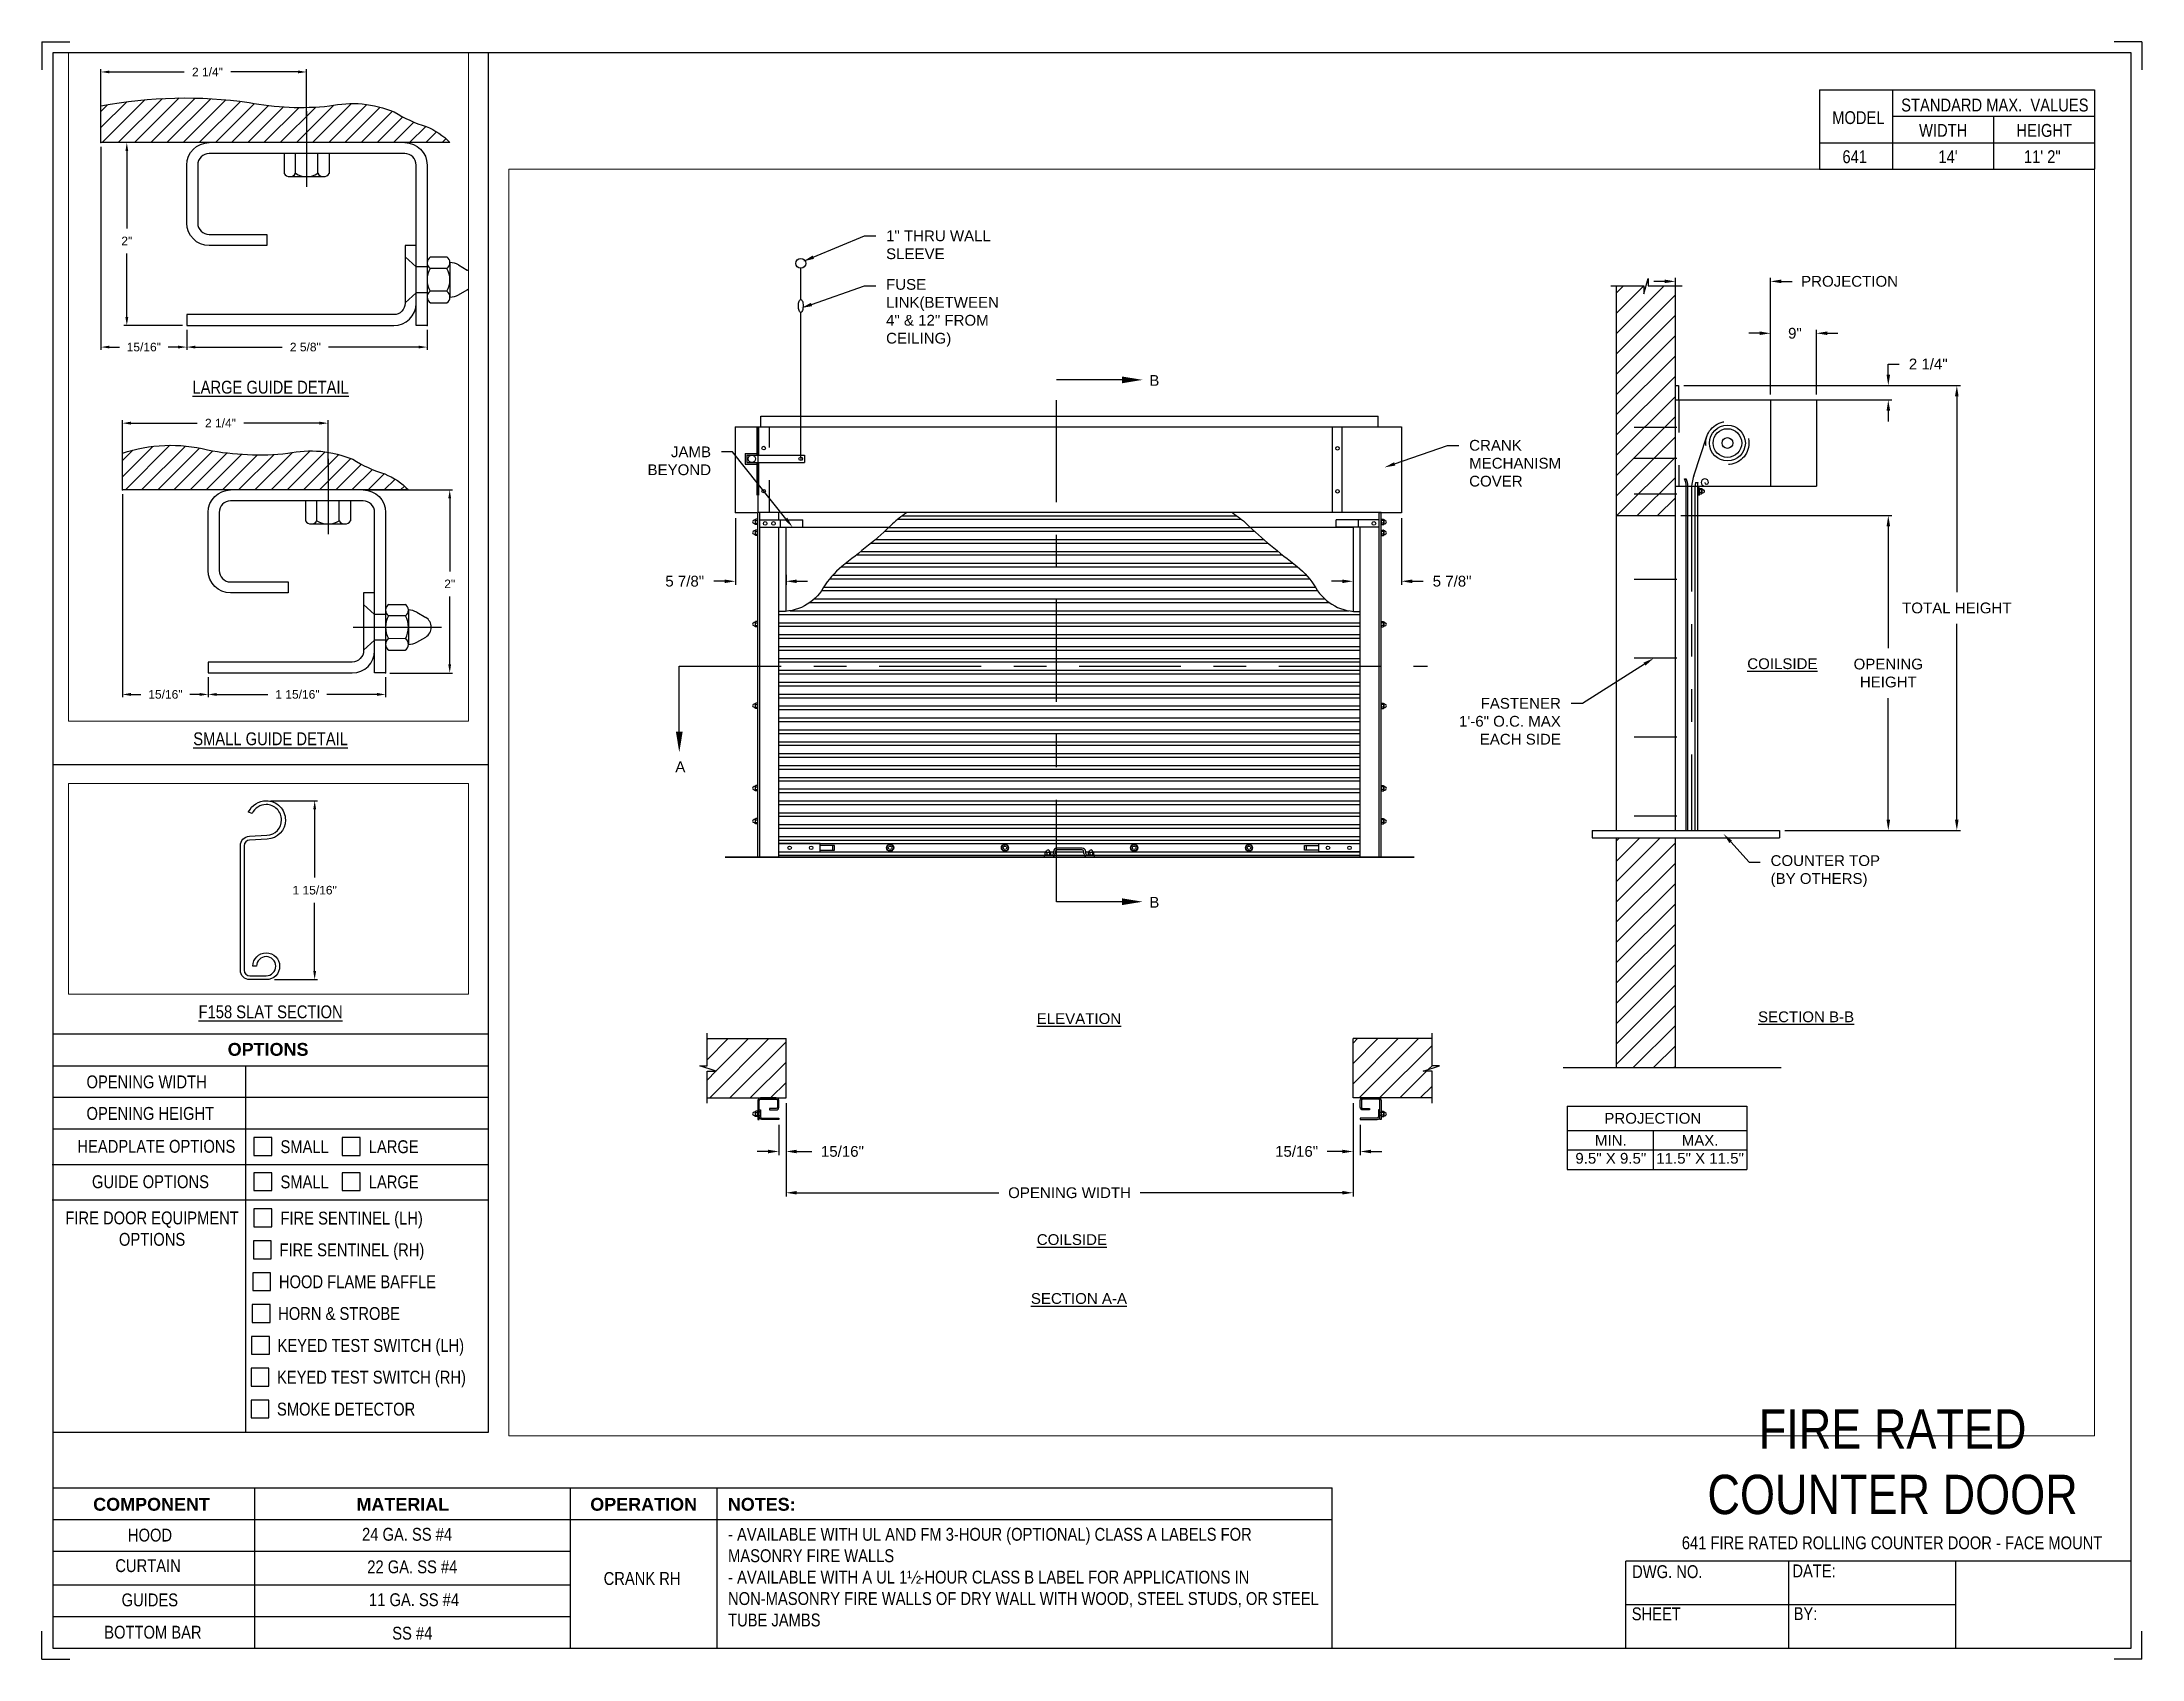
# Paper-space layout '641 CRANK RH' of a CAD drawing. Header units: inches. Extents: x 0.1 to 10.9, y 0.1 to 8.4.
# The model-space entities are those that its viewports show. They can reach past a viewport. Long polylines and large blocks are cut down to what shows.
import ezdxf
from ezdxf import colors
from ezdxf.entities.mleader import LeaderData, LeaderLine
from ezdxf.math import Vec2, Vec3

# ---------------------------------------------------------------- set-up
doc = ezdxf.new("R2010")
doc.units = ezdxf.units.IN
doc.header["$LTSCALE"] = 0.25
doc.header["$MEASUREMENT"] = 0
for name, pattern in [('CENTER', [2, 1.25, -0.25, 0.25, -0.25]), ('CENTER2', [1.125, 0.75, -0.125, 0.125, -0.125]), ('HIDDEN', [0.375, 0.25, -0.125]), ('HIDDEN2', [0.1875, 0.125, -0.0625]), ('PHANTOM', [2.5, 1.25, -0.25, 0.25, -0.25, 0.25, -0.25])]:
    doc.linetypes.add(name, pattern=pattern)
for name, color, linetype in [('ANNOTATIONS', 1, 'Continuous'), ('CRANK - RH', 7, 'Continuous'), ('DETAILS', 4, 'Continuous'), ('SECTION CUTS', 6, 'CENTER'), ('TITLE BLOCK', 7, 'Continuous')]:
    doc.layers.add(name, color=color, linetype=linetype)
doc.styles.add('ARIAL', font='arial.ttf', dxfattribs={"height": 0.09375})
doc.styles.add('CADdetails-DIMENSIONS', font='ARIALN.TTF', dxfattribs={"height": 2.38})
doc.styles.get("Standard").update_dxf_attribs({"font": 'romans.shx'})
doc.dimstyles.new('ARIAL', dxfattribs={"dimtxt": 0.09375, "dimasz": 0.09375, "dimexe": 0.03125, "dimexo": 0.046875, "dimgap": 0.09, "dimtad": 0, "dimtih": 1, "dimtoh": 1, "dimdec": 4, "dimzin": 0, "dimdsep": 46, "dimlunit": 4, "dimtxsty": 'ARIAL', "dimcen": 0.09, "dimadec": 0, "dimazin": 0, "dimtfac": 1, "dimtdec": 4, "dimtix": 1, "dimtofl": 0, "dimtmove": 0, "dimatfit": 3, "dimfxl": 0.18, "dimfrac": 2, "dimtolj": 1, "dimtzin": 0, "dimarcsym": 0})
doc.dimstyles.new('STANDARD$0', dxfattribs={"dimtxt": 0.09375, "dimasz": 0.09375, "dimexe": 0.03125, "dimexo": 0.046875, "dimgap": 0.09, "dimtad": 0, "dimtih": 1, "dimtoh": 1, "dimdec": 4, "dimzin": 0, "dimdsep": 46, "dimtxsty": 'ARIAL', "dimcen": 0.09, "dimadec": 0, "dimazin": 0, "dimtfac": 1, "dimtdec": 4, "dimtofl": 0, "dimtmove": 0, "dimatfit": 1, "dimfxl": 1, "dimtolj": 1, "dimtzin": 0, "dimarcsym": 0})
pattern_1 = [(45, (46.7567, -17.26319), (-0.08838835, 0.08838835), [])]

psp = doc.layouts.new('641 CRANK RH')

# ---------------------------------------------------------------- texts
at = {"layer": 'TITLE BLOCK', "attachment_point": 2, "style": 'CADdetails-DIMENSIONS'}
for s, width, insert, char_height in [('MODEL', 0.28815, (9.45, 8.068), 0.0664), ('STANDARD MAX.  VALUES', 1.75949, (10.155, 8.133), 0.06641), ('WIDTH', 0.42908, (9.888, 8.002), 0.0664), ('HEIGHT', 0.42908, (10.41, 8.002), 0.0664), ('\\pxqc;641', 0.29952, (9.431, 7.866), 0.0664)]:
    psp.add_mtext_dynamic_manual_height_columns(s, width=width, gutter_width=1.363, heights=[0], dxfattribs=dict(at, insert=insert, char_height=char_height))
at = {"layer": 'TITLE BLOCK', "style": 'CADdetails-DIMENSIONS'}
for s, insert, char_height, width, attachment_point in [("14'", (9.913, 7.866), 0.0664, 1.75949, 2), ('11\' 2"', (10.4, 7.866), 0.0664, 1.75949, 2), ('{\\LLARGE GUIDE DETAIL}', (1.248, 6.675), 0.06641, 1.75949, 2), ('{\\LSMALL GUIDE DETAIL}', (1.248, 4.858), 0.06641, 1.75949, 2), ('{\\LF158 SLAT SECTION}', (1.248, 3.447), 0.06641, 1.75949, 2), ('{\\fArial|b1|i0|c0|p34;OPTIONS}', (1.235, 3.253), 0.06641, 1.75949, 2), ('OPENING WIDTH', (0.297, 3.085), 0.06641, 1.30693, 1), ('OPENING HEIGHT', (0.297, 2.922), 0.06641, 1.30693, 1), ('HEADPLATE OPTIONS', (0.25, 2.752), 0.06641, 0.86513, 1), ('SMALL', (1.299, 2.75), 0.0664, 1.23928, 1), ('LARGE', (1.755, 2.75), 0.0664, 1.23928, 1), ('\\pxqc;GUIDE OPTIONS', (0.25, 2.569), 0.06641, 0.75473, 1), ('SMALL', (1.299, 2.568), 0.0664, 1.23928, 1), ('LARGE', (1.755, 2.568), 0.0664, 1.23928, 1), ('\\pxqc;FIRE DOOR EQUIPMENT\\POPTIONS', (-0.13, 2.382), 0.06641, 1.53133, 1), ('FIRE SENTINEL (LH)', (1.299, 2.381), 0.06641, 1.23928, 1), ('FIRE SENTINEL (RH)', (1.294, 2.217), 0.06641, 1.53035, 1), ('HOOD FLAME BAFFLE', (1.291, 2.052), 0.06641, 1.53035, 1), ('HORN & STROBE', (1.287, 1.888), 0.06641, 1.53035, 1), ('KEYED TEST SWITCH (LH)', (1.284, 1.723), 0.06641, 1.53035, 1), ('KEYED TEST SWITCH (RH)', (1.281, 1.559), 0.06641, 1.53035, 1), ('SMOKE DETECTOR', (1.281, 1.394), 0.06641, 1.53035, 1), ('\\A1;\\pxqc;FIRE RATED COUNTER DOOR', (10.642, 1.36), 0.20312, 2.03069, 3), ('{\\fArial|b1|i0|c0|p34;COMPONENT}', (0.633, 0.902), 0.06641, 1.75949, 2), ('{\\fArial|b1|i0|c0|p34;MATERIAL}', (1.931, 0.902), 0.06641, 1.75949, 2), ('{\\fArial|b1|i0|c0|p34;OPERATION}', (3.175, 0.902), 0.06641, 1.75949, 2), ('{\\fArial|b1|i0|c0|p34;NOTES:}', (3.785, 0.902), 0.06641, 1.75949, 2), ('HOOD', (0.625, 0.743), 0.0664, 1.75949, 2), ('24 GA. SS #4', (1.953, 0.747), 0.06641, 1.75949, 2), ('\\pxql,t2;- AVAILABLE WITH UL AND FM 3-HOUR (OPTIONAL) CLASS A LABELS FOR MASONRY FIRE WALLS\\P- AVAILABLE WITH A UL 1½-HOUR CLASS B LABEL FOR APPLICATIONS IN NON-MASONRY FIRE WALLS OF DRY WALL WITH WOOD, STEEL STUDS, OR STEEL TUBE JAMBS', (5.141, 0.747), 0.066406, 3.0597, 2), ('641 FIRE RATED ROLLING COUNTER DOOR - FACE MOUNT', (9.624, 0.703), 0.06641, 2.79915, 2), ('CURTAIN', (0.615, 0.585), 0.0664, 1.75949, 2), ('22 GA. SS #4', (1.98, 0.579), 0.06641, 1.75949, 2), ('DWG. NO.', (8.463, 0.554), 0.0664, 1.75949, 2), ('DATE:', (9.221, 0.558), 0.0664, 1.75949, 2), ('\\P\\PCRANK RH', (3.167, 0.74), 0.0664, 1.75949, 2), ('GUIDES', (0.624, 0.408), 0.0664, 1.75949, 2), ('11 GA. SS #4', (1.989, 0.409), 0.06641, 1.75949, 2), ('SHEET', (8.406, 0.336), 0.0664, 1.75949, 2), ('BY:', (9.177, 0.337), 0.0664, 1.75949, 2), ('BOTTOM BAR', (0.64, 0.241), 0.0664, 1.75949, 2), ('SS #4', (1.98, 0.236), 0.0664, 1.75949, 2)]:
    psp.add_mtext(s, dxfattribs=dict(at, insert=insert, char_height=char_height, width=width, attachment_point=attachment_point))

msp = doc.modelspace()

# ---------------------------------------------------------------- texts
at = {"layer": 'ANNOTATIONS', "char_height": 0.09375, "attachment_point": 2, "style": 'ARIAL'}
for s, insert, width in [('{\\LCOILSIDE}', (210.34387, 242.28179), 1.3823677), ('{\\LELEVATION}', (204.21863, 239.18997), 3.0834986), ('{\\LSECTION B-B}', (210.55004, 239.20594), 1.3823677), ('{\\LCOILSIDE}', (204.15727, 237.2653), 1.3823677), ('{\\LSECTION A-A}', (204.21863, 236.75214), 1.3823677)]:
    msp.add_mtext(s, dxfattribs=dict(at, insert=insert, width=width))
for s, width, insert in [('PROJECTION ', 1.7594917, (209.21578, 238.32155)), ('MIN.\\P9.5" X 9.5" ', 0.6711642, (208.84976, 238.12956)), ('MAX.\\P11.5" X 11.5"', 0.7869326, (209.62741, 238.12956))]:
    msp.add_mtext_dynamic_manual_height_columns(s, width=width, gutter_width=1.36268, heights=[0], dxfattribs=dict(at, insert=insert))
at = {"layer": 'SECTION CUTS', "style": 'ARIAL'}
for s, p in [('B', (204.83137, 244.65553)), ('A', (200.70404, 241.28991)), ('B', (204.83137, 240.10981))]:
    msp.add_text(s, height=0.09375, dxfattribs=at).set_placement(p)

# ---------------------------------------------------------------- blocks, each defined once
blk = doc.blocks.new('*D67')
at = {"layer": 'ANNOTATIONS', "color": 0, "lineweight": -2, "transparency": 16777216}
for p, q in [((209.412, 244.705), (209.412, 245.597)), ((210.24, 244.579), (210.24, 245.597)), ((209.318, 245.565), (209.224, 245.565)), ((210.334, 245.565), (210.428, 245.565))]:
    blk.add_line(p, q, dxfattribs=at)
at = {"layer": 'ANNOTATIONS', "color": 0, "transparency": 16777216}
for points in [[(209.318, 245.581), (209.318, 245.55), (209.412, 245.565)], [(210.334, 245.581), (210.334, 245.55), (210.24, 245.565)]]:
    blk.add_solid(points, dxfattribs=at)
at = {"layer": 'defpoints', "color": 0, "transparency": 16777216}
for p in [(210.24, 245.565), (209.412, 244.658), (210.24, 244.532)]:
    blk.add_point(p, dxfattribs=at)
at = {"layer": 'ANNOTATIONS', "color": 0, "transparency": 16777216, "insert": (210.929, 245.565), "char_height": 0.09375, "attachment_point": 5, "style": 'ARIAL'}
blk.add_mtext('\\A1;PROJECTION', dxfattribs=at)
blk = doc.blocks.new('*D49')
at = {"layer": 'ANNOTATIONS', "color": 0, "lineweight": -2, "transparency": 16777216}
for p, q in [((211.266, 244.752), (211.266, 244.845)), ((211.266, 244.845), (211.36, 244.845)), ((209.487, 244.658), (211.298, 244.658)), ((210.287, 244.532), (211.298, 244.532)), ((211.266, 244.438), (211.266, 244.345))]:
    blk.add_line(p, q, dxfattribs=at)
at = {"layer": 'ANNOTATIONS', "color": 0, "transparency": 16777216}
for points in [[(211.251, 244.752), (211.282, 244.752), (211.266, 244.658)], [(211.251, 244.438), (211.282, 244.438), (211.266, 244.532)]]:
    blk.add_solid(points, dxfattribs=at)
at = {"layer": 'defpoints', "color": 0, "transparency": 16777216}
for p in [(209.44, 244.658), (210.24, 244.532), (211.266, 244.658)]:
    blk.add_point(p, dxfattribs=at)
at = {"layer": 'ANNOTATIONS', "color": 0, "transparency": 16777216, "insert": (211.614, 244.845), "char_height": 0.0938, "attachment_point": 5, "style": 'ARIAL'}
blk.add_mtext('\\A1;2 1/4"', dxfattribs=at)
blk = doc.blocks.new('*D50')
at = {"layer": 'ANNOTATIONS', "color": 0, "lineweight": -2, "transparency": 16777216}
for p, q in [((206.605, 238.406), (206.605, 237.955)), ((206.668, 238.219), (206.668, 237.955)), ((206.512, 237.986), (206.381, 237.986)), ((206.762, 237.986), (206.855, 237.986))]:
    blk.add_line(p, q, dxfattribs=at)
at = {"layer": 'ANNOTATIONS', "color": 0, "transparency": 16777216}
for points in [[(206.512, 238.001), (206.512, 237.97), (206.605, 237.986)], [(206.762, 238.001), (206.762, 237.97), (206.668, 237.986)]]:
    blk.add_solid(points, dxfattribs=at)
at = {"layer": 'defpoints', "color": 0, "transparency": 16777216}
for p in [(206.605, 238.453), (206.668, 238.266), (206.668, 237.986)]:
    blk.add_point(p, dxfattribs=at)
at = {"layer": 'ANNOTATIONS', "color": 0, "transparency": 16777216, "insert": (206.114, 237.986), "char_height": 0.0938, "attachment_point": 5, "style": 'ARIAL'}
blk.add_mtext('\\A1;15/16"', dxfattribs=at)
blk = doc.blocks.new('*D51')
at = {"layer": 'ANNOTATIONS', "color": 0, "lineweight": -2, "transparency": 16777216}
for p, q in [((201.668, 238.406), (201.668, 237.955)), ((201.605, 238.219), (201.605, 237.955)), ((201.512, 237.986), (201.418, 237.986)), ((201.762, 237.986), (201.892, 237.986))]:
    blk.add_line(p, q, dxfattribs=at)
at = {"layer": 'ANNOTATIONS', "color": 0, "transparency": 16777216}
for points in [[(201.512, 238.001), (201.512, 237.97), (201.605, 237.986)], [(201.762, 238.001), (201.762, 237.97), (201.668, 237.986)]]:
    blk.add_solid(points, dxfattribs=at)
at = {"layer": 'defpoints', "color": 0, "transparency": 16777216}
for p in [(201.668, 238.453), (201.605, 238.266), (201.605, 237.986)]:
    blk.add_point(p, dxfattribs=at)
at = {"layer": 'ANNOTATIONS', "color": 0, "transparency": 16777216, "insert": (202.159, 237.986), "char_height": 0.0938, "attachment_point": 5, "style": 'ARIAL'}
blk.add_mtext('\\A1;15/16"', dxfattribs=at)
blk = doc.blocks.new('*D52')
at = {"layer": 'ANNOTATIONS', "color": 0, "lineweight": -2, "transparency": 16777216}
for p, q in [((209.459, 243.525), (211.298, 243.525)), ((211.266, 243.431), (211.266, 242.371)), ((211.266, 240.876), (211.266, 241.936)), ((210.365, 240.782), (211.298, 240.782))]:
    blk.add_line(p, q, dxfattribs=at)
at = {"layer": 'ANNOTATIONS', "color": 0, "transparency": 16777216}
for points in [[(211.251, 243.431), (211.282, 243.431), (211.266, 243.525)], [(211.251, 240.876), (211.282, 240.876), (211.266, 240.782)]]:
    blk.add_solid(points, dxfattribs=at)
at = {"layer": 'defpoints', "color": 0, "transparency": 16777216}
for p in [(209.412, 243.525), (210.318, 240.782), (211.266, 240.782)]:
    blk.add_point(p, dxfattribs=at)
at = {"layer": 'ANNOTATIONS', "color": 0, "transparency": 16777216, "insert": (211.266, 242.153), "char_height": 0.09375, "attachment_point": 5, "style": 'ARIAL'}
blk.add_mtext('\\A1;OPENING\\PHEIGHT', dxfattribs=at)
blk = doc.blocks.new('*D53')
at = {"layer": 'ANNOTATIONS', "color": 0, "lineweight": -2, "transparency": 16777216}
for p, q in [((209.487, 244.658), (211.894, 244.658)), ((211.863, 244.564), (211.863, 242.858)), ((211.863, 240.876), (211.863, 242.581)), ((210.365, 240.782), (211.894, 240.782))]:
    blk.add_line(p, q, dxfattribs=at)
at = {"layer": 'ANNOTATIONS', "color": 0, "transparency": 16777216}
for points in [[(211.847, 244.564), (211.878, 244.564), (211.863, 244.658)], [(211.847, 240.876), (211.878, 240.876), (211.863, 240.782)]]:
    blk.add_solid(points, dxfattribs=at)
at = {"layer": 'defpoints', "color": 0, "transparency": 16777216}
for p in [(209.44, 244.658), (211.863, 244.658), (210.318, 240.782)]:
    blk.add_point(p, dxfattribs=at)
at = {"layer": 'ANNOTATIONS', "color": 0, "transparency": 16777216, "insert": (211.863, 242.72), "char_height": 0.09375, "attachment_point": 5, "style": 'ARIAL'}
blk.add_mtext('\\A1;TOTAL HEIGHT', dxfattribs=at)
blk = doc.blocks.new('*D54')
at = {"layer": 'ANNOTATIONS', "color": 0, "lineweight": -2, "transparency": 16777216}
for p, q in [((201.668, 238.219), (201.668, 237.595)), ((206.605, 238.222), (206.605, 237.595)), ((201.762, 237.626), (203.52, 237.626)), ((206.512, 237.626), (204.753, 237.626))]:
    blk.add_line(p, q, dxfattribs=at)
at = {"layer": 'ANNOTATIONS', "color": 0, "transparency": 16777216}
for points in [[(201.762, 237.642), (201.762, 237.611), (201.668, 237.626)], [(206.512, 237.642), (206.512, 237.611), (206.605, 237.626)]]:
    blk.add_solid(points, dxfattribs=at)
at = {"layer": 'defpoints', "color": 0, "transparency": 16777216}
for p in [(201.668, 238.266), (206.605, 238.269), (206.605, 237.626)]:
    blk.add_point(p, dxfattribs=at)
at = {"layer": 'ANNOTATIONS', "color": 0, "transparency": 16777216, "insert": (204.137, 237.626), "char_height": 0.09375, "attachment_point": 5, "style": 'ARIAL'}
blk.add_mtext('\\A1;OPENING WIDTH', dxfattribs=at)
blk = doc.blocks.new('*D55')
at = {"layer": 'ANNOTATIONS', "color": 0, "linetype": 'Continuous', "lineweight": -2, "transparency": 16777216}
for p, q in [((195.325, 237.627), (195.325, 235.409)), ((196.262, 235.627), (196.262, 235.409)), ((195.418, 235.44), (195.528, 235.44)), ((196.168, 235.44), (196.062, 235.44))]:
    blk.add_line(p, q, dxfattribs=at)
at = {"layer": 'ANNOTATIONS', "color": 0, "linetype": 'Continuous', "transparency": 16777216}
for points in [[(195.418, 235.456), (195.418, 235.424), (195.325, 235.44)], [(196.168, 235.456), (196.168, 235.424), (196.262, 235.44)]]:
    blk.add_solid(points, dxfattribs=at)
at = {"layer": 'defpoints', "color": 0, "linetype": 'Continuous', "transparency": 16777216}
for p in [(195.325, 237.674), (196.262, 235.674), (196.262, 235.44)]:
    blk.add_point(p, dxfattribs=at)
at = {"layer": 'ANNOTATIONS', "color": 0, "linetype": 'Continuous', "transparency": 16777216, "insert": (195.795, 235.44), "char_height": 0.0938, "attachment_point": 5, "style": 'ARIAL'}
blk.add_mtext('\\A1;15/16"', dxfattribs=at)
blk = doc.blocks.new('*D56')
at = {"layer": 'ANNOTATIONS', "color": 0, "linetype": 'Continuous', "lineweight": -2, "transparency": 16777216}
for p, q in [((196.262, 235.627), (196.262, 235.409)), ((198.2, 235.627), (198.2, 235.409)), ((196.356, 235.44), (196.915, 235.44)), ((198.106, 235.44), (197.558, 235.44))]:
    blk.add_line(p, q, dxfattribs=at)
at = {"layer": 'ANNOTATIONS', "color": 0, "linetype": 'Continuous', "transparency": 16777216}
for points in [[(196.356, 235.456), (196.356, 235.424), (196.262, 235.44)], [(198.106, 235.456), (198.106, 235.424), (198.2, 235.44)]]:
    blk.add_solid(points, dxfattribs=at)
at = {"layer": 'defpoints', "color": 0, "linetype": 'Continuous', "transparency": 16777216}
for p in [(196.262, 235.674), (198.2, 235.674), (196.262, 235.44)]:
    blk.add_point(p, dxfattribs=at)
at = {"layer": 'ANNOTATIONS', "color": 0, "linetype": 'Continuous', "transparency": 16777216, "insert": (197.237, 235.44), "char_height": 0.09375, "attachment_point": 5, "style": 'ARIAL'}
blk.add_mtext('\\A1;1 15/16"', dxfattribs=at)
blk = doc.blocks.new('*D57')
at = {"layer": 'ANNOTATIONS', "color": 0, "linetype": 'Continuous', "lineweight": -2, "transparency": 16777216}
for p, q in [((198.001, 237.674), (198.931, 237.674)), ((198.9, 237.581), (198.9, 236.785)), ((198.9, 235.768), (198.9, 236.511)), ((198.246, 235.674), (198.931, 235.674))]:
    blk.add_line(p, q, dxfattribs=at)
at = {"layer": 'ANNOTATIONS', "color": 0, "linetype": 'Continuous', "transparency": 16777216}
for points in [[(198.884, 237.581), (198.915, 237.581), (198.9, 237.674)], [(198.884, 235.768), (198.915, 235.768), (198.9, 235.674)]]:
    blk.add_solid(points, dxfattribs=at)
at = {"layer": 'defpoints', "color": 0, "linetype": 'Continuous', "transparency": 16777216}
for p in [(197.955, 237.674), (198.9, 237.674), (198.2, 235.674)]:
    blk.add_point(p, dxfattribs=at)
at = {"layer": 'ANNOTATIONS', "color": 0, "linetype": 'Continuous', "transparency": 16777216, "insert": (198.9, 236.648), "char_height": 0.0938, "attachment_point": 5, "style": 'ARIAL'}
blk.add_mtext('\\A1;2"', dxfattribs=at)
blk = doc.blocks.new('*D68')
at = {"layer": 'ANNOTATIONS', "color": 0, "linetype": 'Continuous', "lineweight": -2, "transparency": 16777216}
for p, q in [((195.325, 237.952), (195.325, 238.435)), ((195.418, 238.404), (196.142, 238.404)), ((197.477, 238.404), (196.65, 238.404)), ((197.571, 237.952), (197.571, 238.435))]:
    blk.add_line(p, q, dxfattribs=at)
at = {"layer": 'ANNOTATIONS', "color": 0, "linetype": 'Continuous', "transparency": 16777216}
for points in [[(195.418, 238.42), (195.418, 238.388), (195.325, 238.404)], [(197.477, 238.42), (197.477, 238.388), (197.571, 238.404)]]:
    blk.add_solid(points, dxfattribs=at)
at = {"layer": 'defpoints', "color": 0, "linetype": 'Continuous', "transparency": 16777216}
for p in [(197.571, 238.404), (195.325, 237.905), (197.571, 237.905)]:
    blk.add_point(p, dxfattribs=at)
at = {"layer": 'ANNOTATIONS', "color": 0, "linetype": 'Continuous', "transparency": 16777216, "insert": (196.396, 238.404), "char_height": 0.0938, "attachment_point": 5, "style": 'ARIAL'}
blk.add_mtext('\\A1;2 1/4"', dxfattribs=at)
blk = doc.blocks.new('*D64')
at = {"layer": 'ANNOTATIONS', "color": 0, "linetype": 'Continuous', "lineweight": -2, "transparency": 16777216}
for p, q in [((195.091, 241.423), (195.091, 239.204)), ((196.028, 239.423), (196.028, 239.204)), ((195.184, 239.235), (195.292, 239.235)), ((195.934, 239.235), (195.826, 239.235))]:
    blk.add_line(p, q, dxfattribs=at)
at = {"layer": 'ANNOTATIONS', "color": 0, "linetype": 'Continuous', "transparency": 16777216}
for points in [[(195.184, 239.251), (195.184, 239.22), (195.091, 239.235)], [(195.934, 239.251), (195.934, 239.22), (196.028, 239.235)]]:
    blk.add_solid(points, dxfattribs=at)
at = {"layer": 'defpoints', "color": 0, "linetype": 'Continuous', "transparency": 16777216}
for p in [(195.091, 241.47), (196.028, 239.47), (196.028, 239.235)]:
    blk.add_point(p, dxfattribs=at)
at = {"layer": 'ANNOTATIONS', "color": 0, "linetype": 'Continuous', "transparency": 16777216, "insert": (195.559, 239.235), "char_height": 0.0938, "attachment_point": 5, "style": 'ARIAL'}
blk.add_mtext('\\A1;15/16"', dxfattribs=at)
blk = doc.blocks.new('*D65')
at = {"layer": 'ANNOTATIONS', "color": 0, "linetype": 'Continuous', "lineweight": -2, "transparency": 16777216}
for p, q in [((196.028, 239.423), (196.028, 239.204)), ((198.653, 239.423), (198.653, 239.204)), ((196.122, 239.235), (197.069, 239.235)), ((198.559, 239.235), (197.577, 239.235))]:
    blk.add_line(p, q, dxfattribs=at)
at = {"layer": 'ANNOTATIONS', "color": 0, "linetype": 'Continuous', "transparency": 16777216}
for points in [[(196.122, 239.251), (196.122, 239.22), (196.028, 239.235)], [(198.559, 239.251), (198.559, 239.22), (198.653, 239.235)]]:
    blk.add_solid(points, dxfattribs=at)
at = {"layer": 'defpoints', "color": 0, "linetype": 'Continuous', "transparency": 16777216}
for p in [(196.028, 239.47), (198.653, 239.47), (196.028, 239.235)]:
    blk.add_point(p, dxfattribs=at)
at = {"layer": 'ANNOTATIONS', "color": 0, "linetype": 'Continuous', "transparency": 16777216, "insert": (197.323, 239.235), "char_height": 0.0938, "attachment_point": 5, "style": 'ARIAL'}
blk.add_mtext('\\A1;2 5/8"', dxfattribs=at)
blk = doc.blocks.new('*D66')
at = {"layer": 'ANNOTATIONS', "color": 0, "linetype": 'Continuous', "lineweight": -2, "transparency": 16777216}
for p, q in [((196.226, 241.47), (195.342, 241.47)), ((195.373, 241.376), (195.373, 240.532)), ((195.373, 239.563), (195.373, 240.258)), ((195.981, 239.47), (195.342, 239.47))]:
    blk.add_line(p, q, dxfattribs=at)
at = {"layer": 'ANNOTATIONS', "color": 0, "linetype": 'Continuous', "transparency": 16777216}
for points in [[(195.358, 241.376), (195.389, 241.376), (195.373, 241.47)], [(195.358, 239.563), (195.389, 239.563), (195.373, 239.47)]]:
    blk.add_solid(points, dxfattribs=at)
at = {"layer": 'defpoints', "color": 0, "linetype": 'Continuous', "transparency": 16777216}
for p in [(195.373, 241.47), (196.273, 241.47), (196.028, 239.47)]:
    blk.add_point(p, dxfattribs=at)
at = {"layer": 'ANNOTATIONS', "color": 0, "linetype": 'Continuous', "transparency": 16777216, "insert": (195.373, 240.395), "char_height": 0.0938, "attachment_point": 5, "style": 'ARIAL'}
blk.add_mtext('\\A1;2"', dxfattribs=at)
blk = doc.blocks.new('*D71')
at = {"layer": 'ANNOTATIONS', "color": 0, "linetype": 'Continuous', "lineweight": -2, "transparency": 16777216}
for p, q in [((195.091, 241.747), (195.091, 242.272)), ((195.184, 242.241), (196, 242.241)), ((197.243, 242.241), (196.508, 242.241)), ((197.337, 241.747), (197.337, 242.272))]:
    blk.add_line(p, q, dxfattribs=at)
at = {"layer": 'ANNOTATIONS', "color": 0, "linetype": 'Continuous', "transparency": 16777216}
for points in [[(195.184, 242.257), (195.184, 242.226), (195.091, 242.241)], [(197.243, 242.257), (197.243, 242.226), (197.337, 242.241)]]:
    blk.add_solid(points, dxfattribs=at)
at = {"layer": 'defpoints', "color": 0, "linetype": 'Continuous', "transparency": 16777216}
for p in [(197.337, 242.241), (195.091, 241.7), (197.337, 241.7)]:
    blk.add_point(p, dxfattribs=at)
at = {"layer": 'ANNOTATIONS', "color": 0, "linetype": 'Continuous', "transparency": 16777216, "insert": (196.254, 242.241), "char_height": 0.0938, "attachment_point": 5, "style": 'ARIAL'}
blk.add_mtext('\\A1;2 1/4"', dxfattribs=at)
blk = doc.blocks.new('*D72')
at = {"layer": 'ANNOTATIONS', "color": 0, "lineweight": -2, "transparency": 16777216}
for p, q in [((201.227, 243.502), (201.227, 242.921)), ((201.133, 242.953), (201.039, 242.953)), ((201.668, 243.01), (201.668, 242.921)), ((201.762, 242.953), (201.855, 242.953))]:
    blk.add_line(p, q, dxfattribs=at)
at = {"layer": 'ANNOTATIONS', "color": 0, "transparency": 16777216}
for points in [[(201.133, 242.968), (201.133, 242.937), (201.227, 242.953)], [(201.762, 242.968), (201.762, 242.937), (201.668, 242.953)]]:
    blk.add_solid(points, dxfattribs=at)
at = {"layer": 'defpoints', "color": 0, "transparency": 16777216}
for p in [(201.227, 243.549), (201.668, 243.057), (201.227, 242.953)]:
    blk.add_point(p, dxfattribs=at)
at = {"layer": 'ANNOTATIONS', "color": 0, "transparency": 16777216, "insert": (200.786, 242.953), "char_height": 0.0938, "attachment_point": 5, "style": 'ARIAL'}
blk.add_mtext('\\A1;5 7/8"', dxfattribs=at)
blk = doc.blocks.new('*D73')
at = {"layer": 'ANNOTATIONS', "color": 0, "lineweight": -2, "transparency": 16777216}
for p, q in [((207.027, 243.502), (207.027, 242.921)), ((206.512, 242.953), (206.418, 242.953)), ((206.605, 243.011), (206.605, 242.921)), ((207.121, 242.953), (207.215, 242.953))]:
    blk.add_line(p, q, dxfattribs=at)
at = {"layer": 'ANNOTATIONS', "color": 0, "transparency": 16777216}
for points in [[(206.512, 242.968), (206.512, 242.937), (206.605, 242.953)], [(207.121, 242.968), (207.121, 242.937), (207.027, 242.953)]]:
    blk.add_solid(points, dxfattribs=at)
at = {"layer": 'defpoints', "color": 0, "transparency": 16777216}
for p in [(207.027, 243.549), (206.605, 243.058), (207.027, 242.953)]:
    blk.add_point(p, dxfattribs=at)
at = {"layer": 'ANNOTATIONS', "color": 0, "transparency": 16777216, "insert": (207.468, 242.953), "char_height": 0.0938, "attachment_point": 5, "style": 'ARIAL'}
blk.add_mtext('\\A1;5 7/8"', dxfattribs=at)
blk = doc.blocks.new('*D109')
at = {"layer": 'ANNOTATIONS', "color": 0, "lineweight": -2, "transparency": 16777216}
for p, q in [((210.146, 245.113), (210.053, 245.113)), ((210.24, 244.579), (210.24, 245.144)), ((210.64, 244.579), (210.64, 245.144)), ((210.734, 245.113), (210.828, 245.113))]:
    blk.add_line(p, q, dxfattribs=at)
at = {"layer": 'ANNOTATIONS', "color": 0, "transparency": 16777216}
for points in [[(210.146, 245.129), (210.146, 245.098), (210.24, 245.113)], [(210.734, 245.129), (210.734, 245.098), (210.64, 245.113)]]:
    blk.add_solid(points, dxfattribs=at)
at = {"layer": 'defpoints', "color": 0, "transparency": 16777216}
for p in [(210.64, 245.113), (210.24, 244.532), (210.64, 244.532)]:
    blk.add_point(p, dxfattribs=at)
at = {"layer": 'ANNOTATIONS', "color": 0, "transparency": 16777216, "insert": (210.453, 245.113), "char_height": 0.0938, "attachment_point": 5, "style": 'ARIAL'}
blk.add_mtext('\\A1;9"', dxfattribs=at)
blk = doc.blocks.new('*D113')
at = {"layer": 'ANNOTATIONS', "color": 0, "lineweight": -2, "transparency": 16777216}
for p, q in [((197.083, 245.275), (197.596, 245.275)), ((197.565, 245.181), (197.565, 244.436)), ((197.565, 243.414), (197.565, 244.159)), ((197.125, 243.32), (197.596, 243.32))]:
    blk.add_line(p, q, dxfattribs=at)
at = {"layer": 'ANNOTATIONS', "color": 0, "transparency": 16777216}
for points in [[(197.55, 245.181), (197.581, 245.181), (197.565, 245.275)], [(197.55, 243.414), (197.581, 243.414), (197.565, 243.32)]]:
    blk.add_solid(points, dxfattribs=at)
at = {"layer": 'defpoints', "color": 0, "transparency": 16777216}
for p in [(197.036, 245.275), (197.078, 243.32), (197.565, 243.32)]:
    blk.add_point(p, dxfattribs=at)
at = {"layer": 'ANNOTATIONS', "color": 0, "transparency": 16777216, "insert": (197.565, 244.297), "char_height": 0.09375, "attachment_point": 5, "style": 'ARIAL'}
blk.add_mtext('\\A1;1 15/16"', dxfattribs=at)

# ---------------------------------------------------------------- dimensions: what is measured, and where the dimension line sits
at = {"layer": 'ANNOTATIONS'}
for base, p1, p2, text, picture, middle in [((210.24018, 245.56539), (209.41175, 244.65789), (210.24018, 244.53208), 'PROJECTION', '*D67', (210.92929, 245.56539)), ((210.64018, 245.11318), (210.24018, 244.53208), (210.64018, 244.53208), '9"', '*D109', (210.45341, 245.11318)), ((201.6055, 237.98585), (201.668, 238.45319), (201.6055, 238.26579), '15/16"', '*D51', (202.15907, 237.98585)), ((206.668, 237.98585), (206.6055, 238.45319), (206.668, 238.26579), '15/16"', '*D50', (206.11443, 237.98585))]:
    dim = msp.add_linear_dim(base=base, p1=p1, p2=p2, text=text, dimstyle='STANDARD$0', dxfattribs=at)
    dim.commit()
    dim.dimension.update_dxf_attribs({"geometry": picture, "text_midpoint": middle, "dimtype": 160})
for base, p1, p2, angle, text, picture, middle in [((197.56524, 243.32001), (197.03567, 245.27482), (197.07784, 243.32001), 90, '1 15/16"', '*D113', (197.56524, 244.29742)), ((211.26629, 244.65789), (210.24018, 244.53208), (209.44047, 244.65789), 90, '2 1/4"', '*D49', (211.61394, 244.84539)), ((211.86275, 244.65789), (210.318, 240.78208), (209.44047, 244.65789), 90, 'TOTAL HEIGHT', '*D53', (211.86275, 242.71999)), ((201.22659, 242.95263), (201.668, 243.05737), (201.22659, 243.54856), 180, '5 7/8"', '*D72', (200.78599, 242.95263)), ((207.02737, 242.95263), (206.6055, 243.05755), (207.02737, 243.54856), 180, '5 7/8"', '*D73', (207.46797, 242.95263))]:
    dim = msp.add_linear_dim(base=base, p1=p1, p2=p2, angle=angle, text=text, dimstyle='STANDARD$0', dxfattribs=at)
    dim.commit()
    dim.dimension.update_dxf_attribs({"geometry": picture, "text_midpoint": middle, "dimtype": 160})
dim = msp.add_linear_dim(base=(211.26629, 240.78208), p1=(209.41175, 243.52488), p2=(210.318, 240.78208), angle=90, text='OPENING\\PHEIGHT', dimstyle='STANDARD$0', dxfattribs=at)
dim.commit()
dim.dimension.update_dxf_attribs({"geometry": '*D52', "text_midpoint": (211.26629, 242.15348)})
at = {"layer": 'ANNOTATIONS', "linetype": 'Continuous'}
for base, p1, p2, picture, middle in [((197.336905, 242.241225), (195.090554, 241.700325), (197.336905, 241.700325), '*D71', (196.25434, 242.241225)), ((196.02805, 239.2353), (195.09055, 241.4696), (196.02805, 239.4696), '*D64', (195.5593, 239.2353)), ((197.570871, 238.403937), (195.32452, 237.905055), (197.570871, 237.905055), '*D68', (196.396139, 238.403937)), ((196.26202, 235.44002), (195.32452, 237.67433), (196.26202, 235.67433), '*D55', (195.79464, 235.44002))]:
    dim = msp.add_linear_dim(base=base, p1=p1, p2=p2, dimstyle='ARIAL', dxfattribs=at)
    dim.commit()
    dim.dimension.update_dxf_attribs({"geometry": picture, "text_midpoint": middle, "dimtype": 160})
for base, p1, p2, angle, picture, middle in [((195.37327, 241.4696), (196.02805, 239.4696), (196.27305, 241.4696), 90, '*D66', (195.37327, 240.395)), ((196.02805, 239.2353), (198.65305, 239.4696), (196.02805, 239.4696), 180, '*D65', (197.32318, 239.2353)), ((198.89961, 237.67433), (198.19952, 235.67433), (197.95452, 237.67433), 90, '*D57', (198.89961, 236.64765)), ((196.26202, 235.44002), (198.19952, 235.67433), (196.26202, 235.67433), 180, '*D56', (197.23694, 235.44002))]:
    dim = msp.add_linear_dim(base=base, p1=p1, p2=p2, angle=angle, dimstyle='ARIAL', dxfattribs=at)
    dim.commit()
    dim.dimension.update_dxf_attribs({"geometry": picture, "text_midpoint": middle, "dimtype": 160})
at = {"layer": 'ANNOTATIONS'}
dim = msp.add_linear_dim(base=(206.6055, 237.62622), p1=(201.668, 238.26631), p2=(206.6055, 238.26928), text='OPENING WIDTH', dimstyle='STANDARD$0', dxfattribs=at)
dim.commit()
dim.dimension.update_dxf_attribs({"geometry": '*D54', "text_midpoint": (204.13675, 237.62622)})

# ---------------------------------------------------------------- hatches: boundary and pattern name
at = {"layer": 'CRANK - RH', "linetype": 'Continuous'}
h = msp.add_hatch(dxfattribs=at)
h.set_pattern_fill('ANSI31', color=256, style=0)
h.set_pattern_definition(pattern_1)
h.paths.add_polyline_path([(209.41175, 245.5266), (209.17525, 245.5266), (209.17525, 245.59126), (209.13684, 245.4579), (209.13684, 245.5266), (208.89612, 245.5266), (208.89612, 243.52488), (209.41175, 243.52488)])
h = msp.add_hatch(dxfattribs=at)
h.set_pattern_fill('ANSI31', color=256, style=0)
h.set_pattern_definition(pattern_1)
h.paths.add_polyline_path([(209.41175, 240.71808), (209.17525, 240.71808), (209.17525, 240.78274), (209.13684, 240.64938), (209.13684, 240.71808), (208.89612, 240.71808), (208.89612, 238.71636), (209.41175, 238.71636)])
at = {"layer": 'CRANK - RH'}
h = msp.add_hatch(dxfattribs=at)
h.set_pattern_fill('ANSI31', color=256, style=0)
h.set_pattern_definition(pattern_1)
h.paths.add_polyline_path([(207.293, 238.68471), (207.21503, 238.68471), (207.3571, 238.73161), (207.293, 238.73161), (207.293, 238.96881), (206.6055, 238.96881), (206.6055, 238.45319), (207.293, 238.45319)])
h.paths.add_polyline_path([(201.668, 238.96881), (200.9805, 238.96881), (200.9805, 238.73161), (200.91639, 238.73161), (201.05846, 238.68471), (200.9805, 238.68471), (200.9805, 238.45319), (201.668, 238.45319)])
at = {"layer": 'DETAILS', "linetype": 'Continuous'}
h = msp.add_hatch(dxfattribs=at)
h.set_pattern_fill('ANSI31', color=256, style=0)
h.set_pattern_definition([(45, (207.84584, 215.32098), (-0.08838835, 0.08838835), [])])
h.paths.add_polyline_path([(197.58591, 241.87014, -0.07533914), (196.70814, 241.90759, 0.08278107), (195.09055, 241.87014), (195.09055, 241.4696), (198.90279, 241.4696, 0.10706088), (198.64297, 241.64455, -0.06290317), (198.29406, 241.8041, 0.15379408)])
h.paths.add_polyline_path([(196.067, 242.31314), (196.44168, 242.31314), (196.44168, 242.16931), (196.067, 242.16931)], flags=9)
h = msp.add_hatch(dxfattribs=at)
h.set_pattern_fill('ANSI31', color=256, style=0)
h.set_pattern_definition([(45, (207.39231, 211.52571), (-0.08838835, 0.08838835), [])])
h.paths.add_polyline_path([(197.13237, 238.07487, -0.07533914), (196.25461, 238.11232, 0.14389298), (195.32452, 238.07487), (195.32452, 237.67433), (198.44925, 237.67433, 0.10706088), (198.18944, 237.84928, -0.06290317), (197.84052, 238.00883, 0.15379408)])
h.paths.add_polyline_path([(196.20496, 238.30667), (196.58962, 238.30667), (196.58962, 238.49986), (196.20496, 238.49986)], flags=9)

# ---------------------------------------------------------------- linework, layer by layer
at = {"layer": 'ANNOTATIONS'}
for p, q in [((208.46958, 238.38098), (208.46958, 237.82961)), ((208.46958, 238.38098), (210.03469, 238.38098)), ((210.03469, 238.38098), (210.03469, 237.82961)), ((208.46958, 238.16951), (210.03469, 238.16951)), ((209.21995, 238.16951), (209.21995, 237.82961)), ((208.46958, 237.99956), (210.03469, 237.99956)), ((208.46958, 237.82961), (210.03469, 237.82961))]:
    msp.add_line(p, q, dxfattribs=at)
at = {"layer": 'CRANK - RH', "linetype": 'Continuous'}
for p, q in [((201.79649, 245.40824), (201.79649, 245.679)), ((209.13684, 245.4579), (209.17525, 245.59126)), ((209.17525, 245.59126), (209.17525, 245.5266)), ((208.84973, 245.5266), (209.13684, 245.5266)), ((208.89612, 245.5266), (208.89612, 240.78208)), ((209.13684, 245.5266), (209.13684, 245.4579)), ((209.17525, 245.5266), (209.47044, 245.5266)), ((209.41175, 240.78208), (209.41175, 245.5266)), ((201.79649, 244.03521), (201.79649, 245.29374)), ((209.41175, 244.65789), (209.44047, 244.65789)), ((209.41175, 244.53208), (210.24018, 244.53208)), ((209.44047, 244.65789), (209.44047, 244.53208)), ((210.24018, 244.53208), (210.24018, 243.78208)), ((210.24018, 244.53208), (210.24018, 243.78208)), ((210.24018, 244.53208), (210.64018, 244.53208)), ((210.64018, 244.53208), (210.64018, 243.78208)), ((201.44925, 244.39231), (206.82425, 244.39231)), ((201.44925, 244.29856), (201.44925, 244.39231)), ((206.82425, 244.29856), (206.82425, 244.39231)), ((201.22659, 244.29856), (201.42972, 244.29856)), ((201.22659, 244.29856), (201.22659, 243.54856)), ((201.42386, 244.29856), (206.84964, 244.29856)), ((201.42386, 244.29856), (201.42386, 243.55056)), ((206.42776, 243.54856), (206.42776, 244.29856)), ((206.51175, 243.54856), (206.51175, 244.29856)), ((206.82425, 244.29856), (207.02737, 244.29856)), ((206.84964, 244.29856), (207.02737, 244.29856)), ((207.02737, 244.29856), (207.02737, 243.55056)), ((207.02737, 244.29856), (207.02737, 243.54856)), ((209.572, 243.87116), (209.68734, 244.21648)), ((201.3112, 244.06646), (201.3112, 243.97271)), ((201.3112, 244.06646), (201.41409, 244.06646)), ((201.3112, 243.97271), (201.41409, 243.97271)), ((201.32682, 244.05083), (201.82774, 244.05083)), ((201.32682, 244.05083), (201.32682, 243.98833)), ((201.32682, 243.98833), (201.82774, 243.98833)), ((201.79649, 244.03521), (201.79649, 244.00396)), ((201.82774, 244.05083), (201.82774, 243.98833)), ((209.41175, 243.78208), (210.24018, 243.78208)), ((209.49018, 243.84458), (209.50581, 243.84458)), ((209.49018, 243.78208), (209.52143, 243.78208)), ((209.50583, 240.78265), (209.50583, 243.78265)), ((209.52143, 240.78208), (209.52143, 243.78208)), ((209.52143, 243.78208), (209.58393, 243.78208)), ((209.58393, 240.78208), (209.58393, 243.78208)), ((209.58393, 243.78208), (209.60346, 243.78208)), ((209.5879, 243.81333), (209.60743, 243.81333)), ((209.60346, 243.78208), (209.60346, 240.78208)), ((209.61909, 243.76894), (209.60346, 243.76894)), ((209.61909, 243.70644), (209.61909, 243.76894)), ((209.62242, 243.76113), (209.63852, 243.76113)), ((209.6425, 243.7554), (209.64259, 243.7193)), ((209.65115, 243.75297), (209.66014, 243.74777)), ((210.24018, 243.78208), (210.64018, 243.78208)), ((209.60346, 243.70644), (209.61909, 243.70644)), ((209.62204, 243.71426), (209.63933, 243.71426)), ((209.63892, 243.74941), (209.62215, 243.74941)), ((209.6393, 243.72597), (209.62231, 243.72597)), ((209.65063, 243.72214), (209.66013, 243.72761)), ((201.41409, 243.54856), (201.22659, 243.54856)), ((201.39179, 243.48494), (201.3828, 243.47975)), ((201.39179, 243.39119), (201.3828, 243.386)), ((201.39232, 243.45411), (201.38281, 243.45958)), ((201.40044, 243.48738), (201.40035, 243.45127)), ((201.40044, 243.39363), (201.40035, 243.35752)), ((201.4209, 243.44623), (201.40361, 243.44623)), ((201.40364, 243.45795), (201.42063, 243.45795)), ((201.40402, 243.48139), (201.42079, 243.48139)), ((201.40402, 243.38764), (201.42079, 243.38764)), ((201.42052, 243.49311), (201.40442, 243.49311)), ((201.42052, 243.39936), (201.40442, 243.39936)), ((201.42386, 240.55056), (201.42386, 243.55056)), ((206.84964, 243.55056), (201.42386, 243.55056)), ((201.43948, 240.55056), (201.43948, 243.55056)), ((201.43948, 243.48806), (201.81448, 243.48806)), ((201.43948, 243.42556), (201.81448, 243.42556)), ((201.6055, 243.48806), (201.6055, 243.55056)), ((201.6055, 240.55056), (201.6055, 243.42556)), ((201.62112, 243.42556), (201.62112, 243.48806)), ((201.668, 242.69119), (201.668, 243.42356)), ((201.668, 243.42356), (202.56524, 243.42356)), ((201.81448, 243.42556), (201.81448, 243.48806)), ((202.52867, 243.3895), (205.74483, 243.3895)), ((202.56227, 243.42075), (205.71123, 243.42075)), ((202.64087, 243.49311), (205.63262, 243.49311)), ((202.6813, 243.52436), (205.59219, 243.52436)), ((205.70825, 243.42356), (206.6055, 243.42356)), ((206.83401, 243.48806), (206.45901, 243.48806)), ((206.45901, 243.42556), (206.45901, 243.48806)), ((206.83401, 243.42556), (206.45901, 243.42556)), ((206.6055, 243.42356), (206.6055, 242.69154)), ((206.65237, 243.42556), (206.65237, 243.48806)), ((206.668, 240.55056), (206.668, 243.42556)), ((206.668, 240.55056), (206.668, 243.42556)), ((206.83401, 240.55056), (206.83401, 243.55056)), ((207.02737, 243.54856), (206.83987, 243.54856)), ((206.84964, 243.55056), (207.02737, 243.55056)), ((206.84964, 240.55056), (206.84964, 243.55056)), ((206.85259, 243.44623), (206.86988, 243.44623)), ((206.86948, 243.48139), (206.8527, 243.48139)), ((206.86948, 243.38764), (206.8527, 243.38764)), ((206.86986, 243.45795), (206.85286, 243.45795)), ((206.85298, 243.49311), (206.86907, 243.49311)), ((206.85298, 243.39936), (206.86907, 243.39936)), ((206.87305, 243.48738), (206.87314, 243.45127)), ((206.87305, 243.39363), (206.87314, 243.35752)), ((206.88118, 243.45411), (206.89068, 243.45958)), ((206.8817, 243.48494), (206.89069, 243.47975)), ((206.8817, 243.39119), (206.89069, 243.386)), ((208.89612, 243.52488), (209.41175, 243.52488)), ((201.39232, 243.36036), (201.38281, 243.36583)), ((201.4209, 243.35248), (201.40361, 243.35248)), ((201.40364, 243.3642), (201.42063, 243.3642)), ((202.32127, 243.21352), (205.95222, 243.21352)), ((202.41006, 243.28589), (205.86344, 243.28589)), ((202.44706, 243.31714), (205.82644, 243.31714)), ((206.85259, 243.35248), (206.86988, 243.35248)), ((206.86986, 243.3642), (206.85286, 243.3642)), ((206.88118, 243.36036), (206.89068, 243.36583)), ((202.15196, 243.07866), (206.12153, 243.07866)), ((202.1916, 243.10991), (206.08189, 243.10991)), ((202.28245, 243.18227), (205.99104, 243.18227)), ((201.9774, 242.87143), (206.29609, 242.87143)), ((201.99696, 242.90268), (206.27653, 242.90268)), ((202.04768, 242.97504), (206.22582, 242.97504)), ((202.07447, 243.00629), (206.19902, 243.00629)), ((201.6055, 242.6642), (206.668, 242.6642)), ((201.70194, 242.69545), (206.57156, 242.69545)), ((201.87606, 242.76781), (206.39743, 242.76781)), ((201.9146, 242.79906), (206.3589, 242.79906)), ((201.39098, 242.59432), (201.38199, 242.58912)), ((201.3915, 242.56349), (201.382, 242.56896)), ((201.39963, 242.59676), (201.39954, 242.56065)), ((201.42009, 242.55561), (201.4028, 242.55561)), ((201.40282, 242.56733), (201.41982, 242.56733)), ((201.40321, 242.59076), (201.41998, 242.59076)), ((201.4197, 242.60248), (201.40361, 242.60248)), ((201.6055, 242.59183), (206.668, 242.59183)), ((201.6055, 242.56058), (206.668, 242.56058)), ((201.6055, 242.48822), (206.668, 242.48822)), ((206.85178, 242.55561), (206.86907, 242.55561)), ((206.86866, 242.59076), (206.85189, 242.59076)), ((206.86904, 242.56733), (206.85205, 242.56733)), ((206.85216, 242.60248), (206.86826, 242.60248)), ((206.87224, 242.59676), (206.87233, 242.56065)), ((206.88037, 242.56349), (206.88987, 242.56896)), ((206.88089, 242.59432), (206.88988, 242.58912)), ((201.6055, 242.45697), (206.668, 242.45697)), ((201.6055, 242.3846), (206.668, 242.3846)), ((201.6055, 242.35335), (206.668, 242.35335)), ((201.6055, 242.28099), (206.668, 242.28099)), ((201.6055, 242.24974), (206.668, 242.24974)), ((201.6055, 242.17738), (206.668, 242.17738)), ((201.6055, 242.14613), (206.668, 242.14613)), ((201.6055, 242.07376), (206.668, 242.07376)), ((201.6055, 242.04251), (206.668, 242.04251)), ((201.6055, 241.97015), (206.668, 241.97015)), ((201.6055, 241.9389), (206.668, 241.9389)), ((201.39179, 241.88348), (201.3828, 241.87829)), ((201.39232, 241.85265), (201.38281, 241.85812)), ((201.40044, 241.88592), (201.40035, 241.84981)), ((201.4209, 241.84477), (201.40361, 241.84477)), ((201.40364, 241.85649), (201.42063, 241.85649)), ((201.40402, 241.87993), (201.42079, 241.87993)), ((201.42052, 241.89164), (201.40442, 241.89164)), ((201.6055, 241.86653), (206.668, 241.86653)), ((201.6055, 241.83528), (206.668, 241.83528)), ((201.6055, 241.76292), (206.668, 241.76292)), ((206.85259, 241.84477), (206.86988, 241.84477)), ((206.86948, 241.87993), (206.8527, 241.87993)), ((206.86986, 241.85649), (206.85286, 241.85649)), ((206.85298, 241.89164), (206.86907, 241.89164)), ((206.87305, 241.88592), (206.87314, 241.84981)), ((206.88118, 241.85265), (206.89068, 241.85812)), ((206.8817, 241.88348), (206.89069, 241.87829)), ((201.6055, 241.73167), (206.668, 241.73167)), ((201.6055, 241.6593), (206.668, 241.6593)), ((201.6055, 241.62805), (206.668, 241.62805)), ((201.6055, 241.55569), (206.668, 241.55569)), ((201.6055, 241.52444), (206.668, 241.52444)), ((201.6055, 241.45207), (206.668, 241.45207)), ((201.6055, 241.42082), (206.668, 241.42082)), ((201.6055, 241.34846), (206.668, 241.34846)), ((201.6055, 241.31721), (206.668, 241.31721)), ((201.6055, 241.24484), (206.668, 241.24484)), ((201.6055, 241.21359), (206.668, 241.21359)), ((201.39179, 241.16473), (201.3828, 241.15954)), ((201.39232, 241.1339), (201.38281, 241.13937)), ((201.40044, 241.16717), (201.40035, 241.13106)), ((201.4209, 241.12602), (201.40361, 241.12602)), ((201.40364, 241.13774), (201.42063, 241.13774)), ((201.40402, 241.16118), (201.42079, 241.16118)), ((201.42052, 241.17289), (201.40442, 241.17289)), ((201.6055, 241.14437), (206.668, 241.14437)), ((201.6055, 241.11312), (206.668, 241.11312)), ((201.6055, 241.04076), (206.668, 241.04076)), ((201.6055, 241.00951), (206.668, 241.00951)), ((206.85259, 241.12602), (206.86988, 241.12602)), ((206.86948, 241.16118), (206.8527, 241.16118)), ((206.86986, 241.13774), (206.85286, 241.13774)), ((206.85298, 241.17289), (206.86907, 241.17289)), ((206.87305, 241.16717), (206.87314, 241.13106)), ((206.88118, 241.1339), (206.89068, 241.13937)), ((206.8817, 241.16473), (206.89069, 241.15954)), ((201.39179, 240.87833), (201.3828, 240.87314)), ((201.39232, 240.8475), (201.38281, 240.85297)), ((201.40044, 240.88077), (201.40035, 240.84467)), ((201.4209, 240.83962), (201.40361, 240.83962)), ((201.40364, 240.85134), (201.42063, 240.85134)), ((201.40402, 240.87478), (201.42079, 240.87478)), ((201.42052, 240.8865), (201.40442, 240.8865)), ((201.6055, 240.93714), (206.668, 240.93714)), ((201.6055, 240.90589), (206.668, 240.90589)), ((201.6055, 240.83353), (206.668, 240.83353)), ((206.85259, 240.83962), (206.86988, 240.83962)), ((206.86948, 240.87478), (206.8527, 240.87478)), ((206.86986, 240.85134), (206.85286, 240.85134)), ((206.85298, 240.8865), (206.86907, 240.8865)), ((206.87305, 240.88077), (206.87314, 240.84467)), ((206.88118, 240.8475), (206.89068, 240.85297)), ((206.8817, 240.87833), (206.89069, 240.87314)), ((201.6055, 240.80228), (206.668, 240.80228)), ((201.6055, 240.72991), (206.668, 240.72991)), ((201.6055, 240.69866), (206.668, 240.69866)), ((201.6055, 240.69866), (206.668, 240.69866)), ((201.6055, 240.66741), (206.668, 240.66741)), ((201.96479, 240.66741), (201.6055, 240.66741)), ((201.96479, 240.59505), (201.96479, 240.66741)), ((202.08979, 240.65179), (201.96479, 240.65179)), ((202.07417, 240.61067), (202.07417, 240.65179)), ((202.08979, 240.61067), (202.08979, 240.65179)), ((206.1837, 240.61067), (206.1837, 240.65179)), ((206.1837, 240.65179), (206.3087, 240.65179)), ((206.19933, 240.61067), (206.19933, 240.65179)), ((206.3087, 240.59505), (206.3087, 240.66741)), ((206.3087, 240.66741), (206.668, 240.66741)), ((208.68677, 240.78208), (210.318, 240.78208)), ((208.68677, 240.78208), (208.68677, 240.71808)), ((208.68677, 240.71808), (210.318, 240.71808)), ((208.89612, 240.71808), (208.89612, 238.71673)), ((209.41175, 238.71673), (209.41175, 240.71808)), ((210.318, 240.78208), (210.318, 240.71808)), ((201.6055, 240.59505), (203.93264, 240.59505)), ((201.6055, 240.59505), (201.96479, 240.59505)), ((206.668, 240.56288), (201.6055, 240.56288)), ((206.668, 240.55056), (201.6055, 240.55056)), ((201.96479, 240.61067), (202.08979, 240.61067)), ((203.9805, 240.56619), (203.918, 240.56619)), ((203.918, 240.55056), (203.918, 240.56619)), ((203.9259, 240.56916), (203.9259, 240.58645)), ((203.96705, 240.58962), (203.93094, 240.58971)), ((203.93378, 240.59774), (203.93925, 240.60725)), ((203.93762, 240.58642), (203.93762, 240.56943)), ((203.96461, 240.59827), (203.95942, 240.60726)), ((203.96106, 240.58604), (203.96106, 240.56927)), ((203.96604, 240.59505), (203.99612, 240.59505)), ((203.97277, 240.56954), (203.97277, 240.58564)), ((203.99612, 240.58181), (203.99612, 240.59744)), ((204.01175, 240.58181), (204.01175, 240.59744)), ((204.01175, 240.59505), (204.26175, 240.59505)), ((204.24612, 240.62869), (204.02737, 240.62869)), ((204.24612, 240.61306), (204.02737, 240.61306)), ((204.26175, 240.58181), (204.26175, 240.59744)), ((204.27737, 240.58181), (204.27737, 240.59744)), ((204.27737, 240.59505), (204.30764, 240.59505)), ((204.3555, 240.56619), (204.293, 240.56619)), ((204.3009, 240.56916), (204.3009, 240.58645)), ((204.34205, 240.58962), (204.30594, 240.58971)), ((204.30878, 240.59774), (204.31425, 240.60725)), ((204.31262, 240.58642), (204.31262, 240.56943)), ((204.33961, 240.59827), (204.33442, 240.60726)), ((204.33606, 240.58604), (204.33606, 240.56927)), ((204.34104, 240.59505), (206.668, 240.59505)), ((204.34777, 240.56954), (204.34777, 240.58564)), ((204.3555, 240.55056), (204.3555, 240.56619)), ((206.3087, 240.61067), (206.1837, 240.61067)), ((206.668, 240.59505), (206.3087, 240.59505)), ((200.9805, 238.73161), (200.9805, 239.01569)), ((207.293, 238.73161), (207.293, 239.01569)), ((201.05846, 238.68471), (200.91639, 238.73161)), ((200.91639, 238.73161), (200.9805, 238.73161)), ((200.9805, 238.40631), (200.9805, 238.68471)), ((200.9805, 238.68471), (201.05846, 238.68471)), ((207.21503, 238.68471), (207.3571, 238.73161)), ((207.293, 238.68471), (207.21503, 238.68471)), ((207.3571, 238.73161), (207.293, 238.73161)), ((207.293, 238.40631), (207.293, 238.68471)), ((208.43468, 238.71673), (210.3341, 238.71673)), ((201.39179, 238.32794), (201.3828, 238.32275)), ((201.39232, 238.29711), (201.38281, 238.30258)), ((201.40044, 238.33038), (201.40035, 238.29427)), ((201.4209, 238.28923), (201.40361, 238.28923)), ((201.40364, 238.30095), (201.42063, 238.30095)), ((201.40402, 238.32438), (201.42079, 238.32438)), ((201.42052, 238.3361), (201.40442, 238.3361)), ((201.42386, 238.33063), (201.42385, 238.29448)), ((201.42386, 238.32585), (201.43511, 238.32585)), ((201.42386, 238.29948), (201.43511, 238.29948)), ((201.44636, 238.3361), (201.43511, 238.32585)), ((201.44636, 238.28923), (201.43511, 238.29948)), ((206.82714, 238.3361), (206.83839, 238.32585)), ((206.82714, 238.28923), (206.83839, 238.29948)), ((206.84964, 238.32585), (206.83839, 238.32585)), ((206.84964, 238.29948), (206.83839, 238.29948)), ((206.84964, 238.33063), (206.84964, 238.29448)), ((206.85259, 238.28923), (206.86988, 238.28923)), ((206.86948, 238.32438), (206.8527, 238.32438)), ((206.86986, 238.30095), (206.85286, 238.30095)), ((206.85298, 238.3361), (206.86907, 238.3361)), ((206.87305, 238.33038), (206.87314, 238.29427)), ((206.88118, 238.29711), (206.89068, 238.30258)), ((206.8817, 238.32794), (206.89069, 238.32275))]:
    msp.add_line(p, q, dxfattribs=at)
at = {"layer": 'CRANK - RH', "linetype": 'HIDDEN2'}
msp.add_line((209.443, 244.53208), (209.443, 243.78208), dxfattribs=at)
at = {"layer": 'CRANK - RH', "linetype": 'HIDDEN'}
for p, q in [((201.41409, 244.29856), (201.41409, 244.05083)), ((201.42972, 244.29856), (201.42972, 244.05083)), ((201.52347, 243.55056), (201.52347, 244.29856)), ((201.52347, 243.55056), (201.52347, 244.29856)), ((201.41409, 243.98833), (201.41409, 243.54856)), ((201.42972, 243.98833), (201.42972, 243.54856))]:
    msp.add_line(p, q, dxfattribs=at)
at = {"layer": 'CRANK - RH', "linetype": 'CENTER2', "ltscale": 0.7}
for p, q in [((209.42617, 244.29219), (209.01992, 244.29219)), ((209.42617, 244.02197), (209.01992, 244.02197)), ((209.42617, 243.7106), (209.01992, 243.7106)), ((209.42617, 242.96958), (209.01992, 242.96958)), ((209.42617, 242.28208), (209.01992, 242.28208)), ((209.42617, 241.59458), (209.01992, 241.59458)), ((209.42617, 240.90708), (209.01992, 240.90708))]:
    msp.add_line(p, q, dxfattribs=at)
at = {"layer": 'CRANK - RH', "linetype": 'PHANTOM'}
msp.add_line((209.55268, 243.75236), (209.55268, 240.78208), dxfattribs=at)
at = {"layer": 'CRANK - RH'}
for p, q in [((201.13675, 240.55056), (207.13675, 240.55056)), ((207.13675, 240.55056), (201.13675, 240.55056)), ((200.9805, 238.96881), (201.668, 238.96881)), ((201.668, 238.45319), (201.668, 238.96881)), ((206.6055, 238.45319), (206.6055, 238.96881)), ((207.293, 238.96881), (206.6055, 238.96881)), ((200.9805, 238.45319), (201.668, 238.45319)), ((207.293, 238.45319), (206.6055, 238.45319))]:
    msp.add_line(p, q, dxfattribs=at)
at = {"layer": 'CRANK - RH', "linetype": 'Continuous'}
msp.add_lwpolyline([(201.79611, 245.29373, -0.2196732), (201.7898, 245.29665, -0.09187159), (201.78182, 245.3105, -0.04858263), (201.7776, 245.32757, -0.03631759), (201.7759, 245.35099, -0.03631759), (201.7776, 245.37442, -0.04858263), (201.78182, 245.39148, -0.09187159), (201.7898, 245.40534, -0.2196732), (201.79611, 245.40825, -0.2196732), (201.80243, 245.40534, -0.09187159), (201.81041, 245.39148, -0.04858263), (201.81463, 245.37442, -0.03631759), (201.81633, 245.35099, -0.03631759), (201.81463, 245.32757, -0.04858263), (201.81041, 245.3105, -0.09187159), (201.80243, 245.29665, -0.2196732)], format="xyb", close=True, dxfattribs=at)
for points in [[(202.71684, 243.54856, 0.04994125), (202.59475, 243.45181, -0.02135943), (202.3863, 243.26631, -0.00459955), (202.15469, 243.08081, 0.09348756), (201.99257, 242.89531, -0.28353071), (201.6055, 242.69064, 0.72847355)], [(205.55666, 243.54856, -0.04994125), (205.67875, 243.45181, 0.02135943), (205.88719, 243.26631, 0.00459955), (206.1188, 243.08081, -0.09348756), (206.28093, 242.89531, 0.28353071), (206.668, 242.69064, -0.72847355)]]:
    msp.add_lwpolyline(points, format="xyb", dxfattribs=at)
for points in [[(202.58987, 240.65829), (202.6055, 240.63123), (202.58987, 240.60417), (202.55862, 240.60417), (202.543, 240.63123), (202.55862, 240.65829)], [(203.58987, 240.65829), (203.6055, 240.63123), (203.58987, 240.60417), (203.55862, 240.60417), (203.543, 240.63123), (203.55862, 240.65829)], [(204.71487, 240.65829), (204.7305, 240.63123), (204.71487, 240.60417), (204.68362, 240.60417), (204.668, 240.63123), (204.68362, 240.65829)], [(205.71487, 240.65829), (205.7305, 240.63123), (205.71487, 240.60417), (205.68362, 240.60417), (205.668, 240.63123), (205.68362, 240.65829)]]:
    msp.add_lwpolyline(points, close=True, dxfattribs=at)
at = {"layer": 'CRANK - RH'}
for points in [[(201.43511, 238.26579), (201.43511, 238.43032, -0.41421356), (201.44682, 238.44204), (201.58253, 238.44204, -0.41421356), (201.59425, 238.43032), (201.59425, 238.37079, -0.41421356), (201.58253, 238.35907), (201.52347, 238.35907), (201.52347, 238.34782), (201.58253, 238.34782, 0.41421356), (201.6055, 238.37079), (201.6055, 238.43032, 0.41421356), (201.58253, 238.45329), (201.44682, 238.45329, 0.41421356), (201.42386, 238.43032), (201.42386, 238.26579)], [(206.83839, 238.26579), (206.83839, 238.43032, 0.41421356), (206.82667, 238.44204), (206.69097, 238.44204, 0.41421356), (206.67925, 238.43032), (206.67925, 238.37079, 0.41421356), (206.69097, 238.35907), (206.75003, 238.35907), (206.75003, 238.34782), (206.69097, 238.34782, -0.41421356), (206.668, 238.37079), (206.668, 238.43032, -0.41421356), (206.69097, 238.45329), (206.82667, 238.45329, -0.41421356), (206.84964, 238.43032), (206.84964, 238.26579)], [(201.6055, 238.26579), (201.45807, 238.26579, -0.41421356), (201.43511, 238.28876), (201.43511, 238.34782), (201.44636, 238.34782), (201.44636, 238.28876, 0.41421356), (201.45807, 238.27704), (201.6055, 238.27704)], [(206.668, 238.26579), (206.81542, 238.26579, 0.41421356), (206.83839, 238.28876), (206.83839, 238.34782), (206.82714, 238.34782), (206.82714, 238.28876, -0.41421356), (206.81542, 238.27704), (206.668, 238.27704)]]:
    msp.add_lwpolyline(points, format="xyb", close=True, dxfattribs=at)
at = {"layer": 'CRANK - RH', "linetype": 'Continuous'}
for centre, radius in [((201.79688, 245.72207), 0.04307), ((209.86518, 244.15708), 0.15625), ((201.47366, 244.11306), 0.01562), ((201.47366, 244.11306), 0.01562), ((206.46975, 244.11106), 0.01562), ((209.86518, 244.15708), 0.125), ((209.86518, 244.15708), 0.04685), ((201.37046, 244.01958), 0.03125), ((201.79649, 244.01958), 0.01562), ((201.47366, 243.73806), 0.01562), ((201.47366, 243.73806), 0.01562), ((206.46975, 243.73606), 0.01562), ((201.48636, 243.45681), 0.01562), ((201.55862, 243.45681), 0.01562), ((206.78714, 243.45681), 0.01562), ((201.69917, 240.63123), 0.01562), ((201.88667, 240.63123), 0.01562), ((202.57425, 240.63123), 0.03125), ((202.57425, 240.63123), 0.01562), ((203.57425, 240.63123), 0.03125), ((203.57425, 240.63123), 0.01562), ((204.69925, 240.63123), 0.03125), ((204.69925, 240.63123), 0.01562), ((205.69925, 240.63123), 0.03125), ((205.69925, 240.63123), 0.01562), ((206.38683, 240.63123), 0.01562), ((206.57433, 240.63123), 0.01562)]:
    msp.add_circle(centre, radius, dxfattribs=at)
at = {"layer": 'CRANK - RH', "linetype": 'HIDDEN'}
msp.add_circle((209.86518, 244.15708), 0.1875, dxfattribs=at)
at = {"layer": 'CRANK - RH', "linetype": 'Continuous'}
for centre, radius, start, end in [((209.39182, 243.78678), 0.11409, 357.636172, 30.436314), ((209.40744, 243.78678), 0.11409, 357.636172, 30.436314), ((209.92768, 243.75236), 0.375, 161.529967, 180), ((209.70893, 243.78208), 0.125, 165.522488, 180), ((209.72846, 243.78208), 0.125, 165.522488, 180), ((209.62602, 243.75518), 0.00695, 121.141954, 236.052996), ((209.66834, 243.81333), 0.03125, 0, 180), ((209.66834, 243.81333), 0.03125, 180, 270), ((209.63606, 243.75518), 0.00644, 296.373308, 67.572004), ((209.64244, 243.73769), 0.01758, 60.31878, 89.815958), ((209.68396, 243.81333), 0.01562, 180, 0), ((209.64244, 243.73769), 0.02344, 150, 210), ((209.62615, 243.72003), 0.00708, 122.850833, 234.558993), ((209.63593, 243.72003), 0.0067, 300.490233, 62.691871), ((209.61901, 243.73769), 0.02344, 330, 30), ((209.64244, 243.73769), 0.01758, 270.603848, 297.736938), ((209.65416, 243.73769), 0.01172, 300.599928, 59.335393), ((201.38878, 243.46967), 0.01172, 120.664607, 239.400072), ((201.38878, 243.37592), 0.01172, 120.664607, 239.400072), ((201.4005, 243.46967), 0.01758, 90.184042, 119.68122), ((201.4005, 243.37592), 0.01758, 90.184042, 119.68122), ((201.4005, 243.46967), 0.01758, 242.263062, 269.396152), ((201.40701, 243.452), 0.0067, 117.308129, 239.509767), ((201.40688, 243.48716), 0.00644, 112.427996, 243.626692), ((201.40688, 243.39341), 0.00644, 112.427996, 243.626692), ((201.42393, 243.46967), 0.02344, 150, 210), ((201.42393, 243.37592), 0.02344, 150, 210), ((201.41692, 243.48716), 0.00695, 303.947004, 58.858046), ((201.41692, 243.39341), 0.00695, 303.947004, 58.858046), ((201.41679, 243.452), 0.00708, 305.441007, 57.149167), ((201.4005, 243.46967), 0.02344, 330, 30), ((201.4005, 243.37592), 0.02344, 330, 30), ((206.873, 243.46967), 0.02344, 150, 210), ((206.873, 243.37592), 0.02344, 150, 210), ((206.85657, 243.48716), 0.00695, 121.141954, 236.052996), ((206.8567, 243.452), 0.00708, 122.850833, 234.558993), ((206.85657, 243.39341), 0.00695, 121.141954, 236.052996), ((206.86662, 243.48716), 0.00644, 296.373308, 67.572004), ((206.86662, 243.39341), 0.00644, 296.373308, 67.572004), ((206.86649, 243.452), 0.0067, 300.490233, 62.691871), ((206.84956, 243.46967), 0.02344, 330, 30), ((206.84956, 243.37592), 0.02344, 330, 30), ((206.873, 243.46967), 0.01758, 60.31878, 89.815958), ((206.873, 243.37592), 0.01758, 60.31878, 89.815958), ((206.873, 243.46967), 0.01758, 270.603848, 297.736938), ((206.88472, 243.46967), 0.01172, 300.599928, 59.335393), ((206.88472, 243.37592), 0.01172, 300.599928, 59.335393), ((201.4005, 243.37592), 0.01758, 242.263062, 269.396152), ((201.40701, 243.35825), 0.0067, 117.308129, 239.509767), ((201.41679, 243.35825), 0.00708, 305.441007, 57.149167), ((206.8567, 243.35825), 0.00708, 122.850833, 234.558993), ((206.86649, 243.35825), 0.0067, 300.490233, 62.691871), ((206.873, 243.37592), 0.01758, 270.603848, 297.736938), ((201.38797, 242.57904), 0.01172, 120.664607, 239.400072), ((201.39968, 242.57904), 0.01758, 90.184042, 119.68122), ((201.39968, 242.57904), 0.01758, 242.263062, 269.396152), ((201.40619, 242.56138), 0.0067, 117.308129, 239.509767), ((201.40607, 242.59653), 0.00644, 112.427996, 243.626692), ((201.42312, 242.57904), 0.02344, 150, 210), ((201.41611, 242.59653), 0.00695, 303.947004, 58.858046), ((201.41598, 242.56138), 0.00708, 305.441007, 57.149167), ((201.39968, 242.57904), 0.02344, 330, 30), ((206.87218, 242.57904), 0.02344, 150, 210), ((206.85576, 242.59653), 0.00695, 121.141954, 236.052996), ((206.85589, 242.56138), 0.00708, 122.850833, 234.558993), ((206.8658, 242.59653), 0.00644, 296.373308, 67.572004), ((206.86567, 242.56138), 0.0067, 300.490233, 62.691871), ((206.84875, 242.57904), 0.02344, 330, 30), ((206.87218, 242.57904), 0.01758, 60.31878, 89.815958), ((206.87218, 242.57904), 0.01758, 270.603848, 297.736938), ((206.8839, 242.57904), 0.01172, 300.599928, 59.335393), ((201.38878, 241.86821), 0.01172, 120.664607, 239.400072), ((201.4005, 241.86821), 0.01758, 90.184042, 119.68122), ((201.4005, 241.86821), 0.01758, 242.263062, 269.396152), ((201.40701, 241.85054), 0.0067, 117.308129, 239.509767), ((201.40688, 241.88569), 0.00644, 112.427996, 243.626692), ((201.42393, 241.86821), 0.02344, 150, 210), ((201.41692, 241.88569), 0.00695, 303.947004, 58.858046), ((201.41679, 241.85054), 0.00708, 305.441007, 57.149167), ((201.4005, 241.86821), 0.02344, 330, 30), ((206.873, 241.86821), 0.02344, 150, 210), ((206.85657, 241.88569), 0.00695, 121.141954, 236.052996), ((206.8567, 241.85054), 0.00708, 122.850833, 234.558993), ((206.86662, 241.88569), 0.00644, 296.373308, 67.572004), ((206.86649, 241.85054), 0.0067, 300.490233, 62.691871), ((206.84956, 241.86821), 0.02344, 330, 30), ((206.873, 241.86821), 0.01758, 60.31878, 89.815958), ((206.873, 241.86821), 0.01758, 270.603848, 297.736938), ((206.88472, 241.86821), 0.01172, 300.599928, 59.335393), ((201.38878, 241.14946), 0.01172, 120.664607, 239.400072), ((201.4005, 241.14946), 0.01758, 90.184042, 119.68122), ((201.4005, 241.14946), 0.01758, 242.263062, 269.396152), ((201.40701, 241.13179), 0.0067, 117.308129, 239.509767), ((201.40688, 241.16694), 0.00644, 112.427996, 243.626692), ((201.42393, 241.14946), 0.02344, 150, 210), ((201.41692, 241.16694), 0.00695, 303.947004, 58.858046), ((201.41679, 241.13179), 0.00708, 305.441007, 57.149167), ((201.4005, 241.14946), 0.02344, 330, 30), ((206.873, 241.14946), 0.02344, 150, 210), ((206.85657, 241.16694), 0.00695, 121.141954, 236.052996), ((206.8567, 241.13179), 0.00708, 122.850833, 234.558993), ((206.86662, 241.16694), 0.00644, 296.373308, 67.572004), ((206.86649, 241.13179), 0.0067, 300.490233, 62.691871), ((206.84956, 241.14946), 0.02344, 330, 30), ((206.873, 241.14946), 0.01758, 60.31878, 89.815958), ((206.873, 241.14946), 0.01758, 270.603848, 297.736938), ((206.88472, 241.14946), 0.01172, 300.599928, 59.335393), ((201.38878, 240.86306), 0.01172, 120.664607, 239.400072), ((201.4005, 240.86306), 0.01758, 90.184042, 119.68122), ((201.4005, 240.86306), 0.01758, 242.263062, 269.396152), ((201.40701, 240.84539), 0.0067, 117.308129, 239.509767), ((201.40688, 240.88055), 0.00644, 112.427996, 243.626692), ((201.42393, 240.86306), 0.02344, 150, 210), ((201.41692, 240.88055), 0.00695, 303.947004, 58.858046), ((201.41679, 240.84539), 0.00708, 305.441007, 57.149167), ((201.4005, 240.86306), 0.02344, 330, 30), ((206.873, 240.86306), 0.02344, 150, 210), ((206.85657, 240.88055), 0.00695, 121.141954, 236.052996), ((206.8567, 240.84539), 0.00708, 122.850833, 234.558993), ((206.86662, 240.88055), 0.00644, 296.373308, 67.572004), ((206.86649, 240.84539), 0.0067, 300.490233, 62.691871), ((206.84956, 240.86306), 0.02344, 330, 30), ((206.873, 240.86306), 0.01758, 60.31878, 89.815958), ((206.873, 240.86306), 0.01758, 270.603848, 297.736938), ((206.88472, 240.86306), 0.01172, 300.599928, 59.335393), ((203.93167, 240.58305), 0.0067, 27.308129, 149.509767), ((203.93167, 240.57327), 0.00708, 215.441007, 327.149167), ((203.94934, 240.58956), 0.01758, 152.263062, 179.396152), ((203.94934, 240.56613), 0.02344, 60, 120), ((203.94934, 240.58956), 0.02344, 240, 300), ((203.94934, 240.60128), 0.01172, 30.664607, 149.400072), ((203.96682, 240.58318), 0.00644, 22.427996, 153.626692), ((203.96682, 240.57314), 0.00695, 213.947004, 328.858046), ((203.94934, 240.58956), 0.01758, 0.184042, 29.68122), ((203.9805, 240.58181), 0.03125, 270, 0), ((203.9805, 240.58181), 0.01562, 270, 0), ((204.02737, 240.59744), 0.03125, 90, 180), ((204.02737, 240.59744), 0.01562, 90, 180), ((204.24612, 240.59744), 0.03125, 0, 90), ((204.24612, 240.59744), 0.01562, 0, 90), ((204.293, 240.58181), 0.03125, 180, 270), ((204.293, 240.58181), 0.01562, 180, 270), ((204.30667, 240.58305), 0.0067, 27.308129, 149.509767), ((204.30667, 240.57327), 0.00708, 215.441007, 327.149167), ((204.32434, 240.58956), 0.01758, 152.263062, 179.396152), ((204.32434, 240.56613), 0.02344, 60, 120), ((204.32434, 240.58956), 0.02344, 240, 300), ((204.32434, 240.60128), 0.01172, 30.664607, 149.400072), ((204.34182, 240.58318), 0.00644, 22.427996, 153.626692), ((204.34182, 240.57314), 0.00695, 213.947004, 328.858046), ((204.32434, 240.58956), 0.01758, 0.184042, 29.68122), ((201.38878, 238.31267), 0.01172, 120.664607, 239.400072), ((201.4005, 238.31267), 0.01758, 90.184042, 119.68122), ((201.4005, 238.31267), 0.01758, 242.263062, 269.396152), ((201.40701, 238.295), 0.0067, 117.308129, 239.509767), ((201.40688, 238.33015), 0.00644, 112.427996, 243.626692), ((201.42393, 238.31267), 0.02344, 150, 210), ((201.41692, 238.33015), 0.00695, 303.947004, 58.858046), ((201.41679, 238.295), 0.00708, 305.441007, 57.149167), ((201.4005, 238.31267), 0.02344, 330, 30), ((206.873, 238.31267), 0.02344, 150, 210), ((206.85657, 238.33015), 0.00695, 121.141954, 236.052996), ((206.8567, 238.295), 0.00708, 122.850833, 234.558993), ((206.86662, 238.33015), 0.00644, 296.373308, 67.572004), ((206.86649, 238.295), 0.0067, 300.490233, 62.691871), ((206.84956, 238.31267), 0.02344, 330, 30), ((206.873, 238.31267), 0.01758, 60.31878, 89.815958), ((206.873, 238.31267), 0.01758, 270.603848, 297.736938), ((206.88472, 238.31267), 0.01172, 300.599928, 59.335393)]:
    msp.add_arc(centre, radius, start, end, dxfattribs=at)
at = {"layer": 'CRANK - RH', "linetype": 'ByBlock'}
msp.add_point((209.61909, 243.70644), dxfattribs=at)
at = {"layer": 'DETAILS'}
for p, q in [((197.0349, 245.27482), (197.03566, 245.27482)), ((197.0349, 245.23282), (197.03566, 245.23282)), ((198.90279, 241.4696), (195.09055, 241.4696)), ((198.44925, 237.67433), (195.32452, 237.67433))]:
    msp.add_line(p, q, dxfattribs=at)
at = {"layer": 'DETAILS', "linetype": 'Continuous'}
for p, q in [((195.09055, 241.4696), (195.09055, 241.87014)), ((197.09055, 241.3496), (197.09055, 241.13344)), ((197.21555, 241.13374), (197.21555, 241.3496)), ((197.45826, 241.13374), (197.45826, 241.3496)), ((197.58326, 241.3496), (197.58326, 241.13344)), ((197.15296, 241.09828), (197.52084, 241.09828)), ((198.41305, 240.2196), (198.53305, 240.11022)), ((198.65305, 240.11022), (198.53305, 240.11022)), ((198.65304, 240.16121), (198.65307, 239.77557)), ((198.87004, 240.09461), (198.68571, 240.0946)), ((198.68867, 240.2196), (198.86698, 240.2196)), ((198.90277, 240.15794), (198.90279, 239.78306)), ((198.99506, 240.13249), (199.09097, 240.07712)), ((198.41305, 239.7196), (198.53305, 239.82897)), ((198.65305, 239.82897), (198.53305, 239.82897)), ((198.87004, 239.84458), (198.68571, 239.8446)), ((198.99506, 239.8067), (199.09097, 239.86207)), ((198.68867, 239.7196), (198.86698, 239.7196)), ((195.32452, 237.67433), (195.32452, 238.07487)), ((197.32452, 237.55433), (197.32452, 237.33817)), ((197.44952, 237.33847), (197.44952, 237.55433)), ((197.69222, 237.33847), (197.69222, 237.55433)), ((197.81722, 237.55433), (197.81722, 237.33817)), ((197.38693, 237.30301), (197.75481, 237.30301)), ((197.95952, 236.42433), (198.07952, 236.31495)), ((198.19952, 236.31495), (198.07952, 236.31495)), ((198.1995, 236.36594), (198.19953, 235.9803)), ((198.41651, 236.29934), (198.23218, 236.29933)), ((198.23514, 236.42433), (198.41345, 236.42433)), ((198.44923, 236.36267), (198.44926, 235.98779)), ((198.54153, 236.33722), (198.63743, 236.28185)), ((197.95952, 235.92433), (198.07952, 236.0337)), ((198.19952, 236.0337), (198.07952, 236.0337)), ((198.41651, 236.04931), (198.23218, 236.04933)), ((198.23514, 235.92433), (198.41345, 235.92433)), ((198.54153, 236.01143), (198.63743, 236.0668))]:
    msp.add_line(p, q, dxfattribs=at)
at = {"layer": 'DETAILS', "linetype": 'CENTER', "ltscale": 0.8}
for p, q in [((197.3369, 241.81104), (197.3369, 240.9863)), ((197.57087, 238.01577), (197.57087, 237.19103)), ((197.84571, 236.17433), (198.81156, 236.17433))]:
    msp.add_line(p, q, dxfattribs=at)
at = {"layer": 'DETAILS'}
msp.add_lwpolyline([(197.24567, 245.06482, -0.39895955), (197.04666, 244.85511), (196.85441, 244.84504, 0.39895955), (196.79566, 244.78312), (196.79566, 243.42401, 0.41421356), (196.85766, 243.36201), (197.03566, 243.36201, 2.41421356), (196.93066, 243.46701), (196.88866, 243.46701, -2.41421356), (197.03566, 243.32001), (196.85766, 243.32001, -0.41421356), (196.75366, 243.42401), (196.75366, 244.78312, -0.39895955), (196.85222, 244.88698), (197.04446, 244.89705, 0.39895955), (197.20367, 245.06482, 0.41491795), (197.03527, 245.23282, 0.29455643), (196.88248, 245.13478), (196.88216, 245.13409), (196.84395, 245.15151), (196.84426, 245.1522, -0.29428604), (197.0353, 245.27482, -0.41473176)], format="xyb", close=True, dxfattribs=at)
at = {"layer": 'DETAILS', "linetype": 'Continuous'}
for points in [[(195.09055, 241.87014, -0.08278107), (196.70814, 241.90759, 0.07533914), (197.58591, 241.87014, -0.15379408), (198.29406, 241.8041, 0.06290317), (198.64297, 241.64455, -0.10706088), (198.90279, 241.4696, -12.42229362), (198.90279, 241.4696, -0.16205101)], [(195.32452, 238.07487, -0.14389298), (196.25461, 238.11232, 0.07533914), (197.13237, 238.07487, -0.15379408), (197.84052, 238.00883, 0.06290317), (198.18944, 237.84928, -0.10706088), (198.44925, 237.67433, -12.42229362), (198.44925, 237.67433, -0.16205101)]]:
    msp.add_lwpolyline(points, format="xyb", dxfattribs=at)
at = {"layer": 'DETAILS'}
for points in [[(198.40805, 241.4696, -0.41421356), (198.65305, 241.2246), (198.65305, 239.4696), (198.53305, 239.4696), (198.53305, 241.2246, 0.41421356), (198.40805, 241.3496), (196.27305, 241.3496, 0.41421356), (196.14805, 241.2246), (196.14805, 240.5896, 0.41421356), (196.27305, 240.4646), (196.90305, 240.4646), (196.90305, 240.3446), (196.27305, 240.3446, -0.41421356), (196.02805, 240.5896), (196.02805, 241.2246, -0.41421356), (196.27305, 241.4696)], [(198.53305, 240.3446), (198.41305, 240.3446), (198.41305, 239.7146, -0.41421356), (198.28805, 239.5896), (196.02805, 239.5896), (196.02805, 239.4696), (198.28805, 239.4696, 0.41421356), (198.53305, 239.7146)], [(197.95452, 237.67433, -0.41421356), (198.19952, 237.42933), (198.19952, 235.67433), (198.07952, 235.67433), (198.07952, 237.42933, 0.41421356), (197.95452, 237.55433), (196.50702, 237.55433, 0.41421356), (196.38202, 237.42933), (196.38202, 236.79433, 0.41421356), (196.50702, 236.66933), (197.13702, 236.66933), (197.13702, 236.54933), (196.50702, 236.54933, -0.41421356), (196.26202, 236.79433), (196.26202, 237.42933, -0.41421356), (196.50702, 237.67433)], [(198.07952, 236.54933), (197.95952, 236.54933), (197.95952, 235.91933, -0.41421356), (197.83452, 235.79433), (196.26202, 235.79433), (196.26202, 235.67433), (197.83452, 235.67433, 0.41421356), (198.07952, 235.91933)]]:
    msp.add_lwpolyline(points, format="xyb", dxfattribs=at)
at = {"layer": 'DETAILS', "linetype": 'Continuous'}
for centre, radius, start, end in [((197.15296, 241.17125), 0.07297, 211.206831, 329.063908), ((197.3369, 241.32367), 0.22539, 237.424664, 302.575336), ((197.52084, 241.17125), 0.07297, 210.936092, 328.793169), ((198.90222, 239.9696), 0.25, 150, 210), ((198.72703, 240.15612), 0.07416, 121.141954, 236.052996), ((198.82864, 240.15613), 0.07415, 303.940305, 58.865128), ((198.64769, 239.97077), 0.25451, 330.279936, 29.115949), ((198.89695, 239.95676), 0.20127, 60.825773, 88.343465), ((199.02722, 239.9696), 0.125, 300.664623, 59.335377), ((198.72703, 239.78307), 0.07416, 123.947004, 238.858046), ((198.82864, 239.78306), 0.07415, 301.134872, 56.059695), ((198.89695, 239.98243), 0.20127, 271.656535, 299.174227), ((197.38693, 237.37598), 0.07297, 211.206831, 329.063908), ((197.57087, 237.5284), 0.22539, 237.424664, 302.575336), ((197.75481, 237.37598), 0.07297, 210.936092, 328.793169), ((198.44868, 236.17433), 0.25, 150, 210), ((198.27349, 236.36085), 0.07416, 121.141954, 236.052996), ((198.37511, 236.36086), 0.07415, 303.940305, 58.865128), ((198.19416, 236.1755), 0.25451, 330.279936, 29.115949), ((198.44342, 236.16149), 0.20127, 60.825773, 88.343465), ((198.57368, 236.17433), 0.125, 300.664623, 59.335377), ((198.27349, 235.9878), 0.07416, 123.947004, 238.858046), ((198.37511, 235.98779), 0.07415, 301.134872, 56.059695), ((198.44342, 236.18716), 0.20127, 271.656535, 299.174227)]:
    msp.add_arc(centre, radius, start, end, dxfattribs=at)
at = {"layer": 'DETAILS', "linetype": 'ByBlock'}
for p in [(195.09055, 241.4696), (198.65305, 239.4696), (198.65305, 239.4696), (195.32452, 237.67433), (198.19952, 235.67433), (198.19952, 235.67433)]:
    msp.add_point(p, dxfattribs=at)
at = {"layer": 'SECTION CUTS'}
for p, q in [((204.02335, 240.1615), (204.02335, 244.70723)), ((200.73852, 242.21234), (207.25448, 242.21234))]:
    msp.add_line(p, q, dxfattribs=at)

msp.set_redraw_order([(e.dxf.handle, doc.entitydb.next_handle()) for e in msp.query("TEXT MTEXT ATTDEF DIMENSION ARC_DIMENSION")])  # texts and dimensions are drawn at this point

# ---------------------------------------------------------------- leaders
at = {"layer": 'ANNOTATIONS'}
ml = msp.add_multileader_mtext('Standard', dxfattribs=at)
ml.set_content('1" THRU WALL SLEEVE', color=256, style='ARIAL')
ml.set_leader_properties()
ml.build(insert=Vec2(0, 0))
ml.multileader.update_dxf_attribs({"dogleg_length": 0.36, "arrow_head_size": 0.09375})
ctx = ml.context
ctx.base_point, ctx.char_height, ctx.arrow_head_size, ctx.landing_gap_size, ctx.plane_origin = Vec3(202.44922, 245.96135), 0.09375, 0.09375, 0.09, Vec3(204.12478, 245.96057)
notes = []
notes.append((ctx, [(1, (1, 1, 0), (202.35127, 245.96135), (1, 0), 0.09796, [(0, [(201.81876, 245.7399)], 0, [])])]))
ctx.mtext.insert, ctx.mtext.width, ctx.mtext.flow_direction = Vec3(202.53922, 246.00903), 0.9445531, 5
ml = msp.add_multileader_mtext('Standard', dxfattribs=at)
ml.set_content('FUSE LINK(BETWEEN 4" & 12" FROM CEILING)', color=256, style='ARIAL')
ml.set_leader_properties()
ml.build(insert=Vec2(0, 0))
ml.multileader.update_dxf_attribs({"dogleg_length": 0.36, "arrow_head_size": 0.09375})
ctx = ml.context
ctx.base_point, ctx.char_height, ctx.arrow_head_size, ctx.landing_gap_size, ctx.plane_origin = Vec3(202.44922, 245.52535), 0.09375, 0.09375, 0.09, Vec3(204.12478, 245.52456)
notes.append((ctx, [(1, (1, 1, 0), (202.35127, 245.52535), (1, 0), 0.09796, [(0, [(201.80183, 245.33336)], 0, [])])]))
ctx.mtext.insert, ctx.mtext.width, ctx.mtext.flow_direction = Vec3(202.53922, 245.586), 0.9445531, 5
ml = msp.add_multileader_mtext('Standard', dxfattribs=at)
ml.set_content('JAMB \\PBEYOND', color=256, style='ARIAL')
ml.set_leader_properties()
ml.build(insert=Vec2(0, 0))
ml.multileader.update_dxf_attribs({"dogleg_length": 0.36, "arrow_head_size": 0.09375})
ctx = ml.context
ctx.base_point, ctx.char_height, ctx.arrow_head_size, ctx.landing_gap_size, ctx.plane_origin = Vec3(200.3886, 244.07958), 0.09375, 0.09375, 0.09, Vec3(201.83339, 243.64635)
ctx.text_align_type = 2
notes.append((ctx, [(0, (1, 1, 0), (201.20309, 244.07958), (-1, 0), 0.09796, [(0, [(201.72538, 243.42356)], 0, [])])]))
ctx.mtext.insert, ctx.mtext.width, ctx.mtext.alignment, ctx.mtext.flow_direction = Vec3(201.01514, 244.12725), 0.9445531, 3, 5
ml = msp.add_multileader_mtext('Standard', dxfattribs=at)
ml.set_content('CRANK MECHANISM COVER', color=256, style='ARIAL')
ml.set_leader_properties()
ml.build(insert=Vec2(0, 0))
ml.multileader.update_dxf_attribs({"dogleg_length": 0.36, "arrow_head_size": 0.09375})
ctx = ml.context
ctx.base_point, ctx.char_height, ctx.arrow_head_size, ctx.landing_gap_size, ctx.plane_origin = Vec3(207.52658, 244.1367), 0.09375, 0.09375, 0.09, Vec3(209.20213, 244.13592)
notes.append((ctx, [(1, (1, 1, 0), (207.42862, 244.1367), (1, 0), 0.09796, [(0, [(206.87919, 243.94471)], 0, [])])]))
ctx.mtext.insert, ctx.mtext.width, ctx.mtext.flow_direction = Vec3(207.61658, 244.18437), 0.9445531, 5
ml = msp.add_multileader_mtext('Standard', dxfattribs=at)
ml.set_content('FASTENER 1\'-6" O.C. MAX EACH SIDE ', color=256, style='ARIAL')
ml.set_leader_properties()
ml.build(insert=Vec2(0, 0))
ml.multileader.update_dxf_attribs({"dogleg_length": 0.36, "arrow_head_size": 0.09375})
ctx = ml.context
ctx.base_point, ctx.char_height, ctx.arrow_head_size, ctx.landing_gap_size, ctx.plane_origin = Vec3(207.45337, 241.88888), 0.09375, 0.09375, 0.09, Vec3(206.66833, 241.45565)
ctx.text_align_type = 2
notes.append((ctx, [(1, (1, 1, 0), (208.60283, 241.88888), (-1, 0), 0.09796, [(0, [(209.22305, 242.28208)], 0, [])])]))
ctx.mtext.insert, ctx.mtext.width, ctx.mtext.alignment, ctx.mtext.flow_direction = Vec3(208.41488, 241.93655), 0.9445531, 3, 5
ml = msp.add_multileader_mtext('Standard', dxfattribs=at)
ml.set_content('COUNTER TOP\\P(BY OTHERS)', color=256, style='ARIAL')
ml.set_leader_properties()
ml.build(insert=Vec2(0, 0))
ml.multileader.update_dxf_attribs({"dogleg_length": 0.36, "arrow_head_size": 0.09375})
ctx = ml.context
ctx.base_point, ctx.char_height, ctx.arrow_head_size, ctx.landing_gap_size, ctx.plane_origin = Vec3(210.15122, 240.50588), 0.09375, 0.09375, 0.09, Vec3(209.36618, 240.07265)
notes.append((ctx, [(0, (1, 1, 0), (210.05326, 240.50588), (1, 0), 0.09796, [(0, [(209.83118, 240.7525)], 0, [])])]))
ctx.mtext.insert, ctx.mtext.width, ctx.mtext.flow_direction = Vec3(210.24122, 240.56654), 0.9445531, 5
at = {"layer": 'SECTION CUTS'}
ml = msp.add_multileader_mtext('Standard', dxfattribs=at)
ml.set_content('', color=256)
ml.set_leader_properties()
ml.build(insert=Vec2(0, 0))
ml.multileader.update_dxf_attribs({"dogleg_length": 0, "arrow_head_size": 0.18})
ctx = ml.context
ctx.base_point, ctx.char_height, ctx.arrow_head_size, ctx.landing_gap_size, ctx.plane_origin, ctx.plane_x_axis, ctx.plane_y_axis = Vec3(204.02335, 244.70723), 0.18, 0.18, 0, Vec3(204.77287, 244.70723), Vec3(0, 1), Vec3(-1, 0)
notes.append((ctx, [(0, (1, 1, 0), (204.02335, 244.70723), (1, 0), 0, [(0, [(204.77287, 244.70723)], 0, [])])]))
ctx.mtext.insert, ctx.mtext.text_direction, ctx.mtext.rotation, ctx.mtext.flow_direction = Vec3(203.93335, 244.70723), Vec3(0, 1), 1.57079633, 5
ml = msp.add_multileader_mtext('Standard', dxfattribs=at)
ml.set_content('', color=256)
ml.set_leader_properties()
ml.build(insert=Vec2(0, 0))
ml.multileader.update_dxf_attribs({"dogleg_length": 0, "arrow_head_size": 0.18})
ctx = ml.context
ctx.base_point, ctx.char_height, ctx.arrow_head_size, ctx.landing_gap_size, ctx.plane_origin = Vec3(200.73852, 242.21234), 0.18, 0.18, 0, Vec3(200.73852, 241.46282)
notes.append((ctx, [(0, (1, 1, 0), (200.73852, 242.21234), (1, 0), 0, [(0, [(200.73852, 241.46282)], 0, [])])]))
ctx.mtext.insert, ctx.mtext.flow_direction = Vec3(200.73852, 242.30234), 5
ml = msp.add_multileader_mtext('Standard', dxfattribs=at)
ml.set_content('', color=256)
ml.set_leader_properties()
ml.build(insert=Vec2(0, 0))
ml.multileader.update_dxf_attribs({"dogleg_length": 0, "arrow_head_size": 0.18})
ctx = ml.context
ctx.base_point, ctx.char_height, ctx.arrow_head_size, ctx.landing_gap_size, ctx.plane_origin, ctx.plane_x_axis, ctx.plane_y_axis = Vec3(204.02335, 240.1615), 0.18, 0.18, 0, Vec3(204.77287, 240.1615), Vec3(0, 1), Vec3(-1, 0)
notes.append((ctx, [(0, (1, 1, 0), (204.02335, 240.1615), (1, 0), 0, [(0, [(204.77287, 240.1615)], 0, [])])]))
ctx.mtext.insert, ctx.mtext.text_direction, ctx.mtext.rotation, ctx.mtext.flow_direction = Vec3(203.93335, 240.1615), Vec3(0, 1), 1.57079633, 5
for ctx, leaders in notes:
    for number, flags, end, landing, length, lines in leaders:
        leader = LeaderData()
        leader.index, (leader.has_last_leader_line, leader.has_dogleg_vector, leader.attachment_direction) = number, flags
        leader.last_leader_point, leader.dogleg_vector, leader.dogleg_length = Vec3(end), Vec3(landing), length
        for number, points, colour, breaks in lines:
            line = LeaderLine()
            line.index, line.vertices, line.color, line.breaks = number, Vec3.list(points), colors.encode_raw_color(colour), breaks
            leader.lines.append(line)
        ctx.leaders.append(leader)

# ---------------------------------------------------------------- linework, layer by layer
psp.add_line((10.148, 8.042), (10.148, 7.768))
at = {"layer": 'defpoints'}
for p, q in [((0.067, 8.426), (0.067, 8.281)), ((0.067, 8.426), (0.211, 8.426)), ((10.915, 8.426), (10.771, 8.426)), ((10.915, 8.426), (10.915, 8.281)), ((0.067, 0.069), (0.067, 0.214)), ((10.915, 0.069), (10.915, 0.214)), ((0.067, 0.069), (0.211, 0.069)), ((10.915, 0.069), (10.771, 0.069))]:
    psp.add_line(p, q, dxfattribs=at)
at = {"layer": 'TITLE BLOCK'}
for p, q in [((10.859, 8.37), (0.123, 8.37)), ((0.123, 8.37), (0.123, 0.125)), ((2.373, 1.242), (2.373, 8.37)), ((10.859, 0.125), (10.859, 8.37)), ((9.25, 8.178), (9.25, 7.768)), ((9.25, 8.178), (10.669, 8.178)), ((9.626, 8.178), (9.626, 7.768)), ((10.669, 8.178), (10.669, 7.768)), ((9.626, 8.042), (10.669, 8.042)), ((9.25, 7.905), (10.669, 7.905)), ((9.25, 7.768), (10.669, 7.768)), ((2.373, 4.691), (0.123, 4.691)), ((2.373, 3.298), (0.123, 3.298)), ((0.123, 3.135), (2.373, 3.135)), ((1.118, 3.135), (1.118, 1.242)), ((2.373, 2.971), (0.123, 2.971)), ((2.373, 2.808), (0.123, 2.808)), ((0.12, 2.625), (2.37, 2.625)), ((0.12, 2.443), (2.37, 2.443)), ((0.123, 1.242), (2.373, 1.242)), ((0.123, 0.954), (6.732, 0.954)), ((1.166, 0.125), (1.166, 0.954)), ((2.797, 0.125), (2.797, 0.954)), ((3.555, 0.125), (3.555, 0.954)), ((6.732, 0.125), (6.732, 0.954)), ((0.123, 0.79), (3.555, 0.79)), ((3.555, 0.79), (6.732, 0.79)), ((0.123, 0.627), (2.797, 0.627)), ((10.859, 0.575), (8.249, 0.575)), ((8.249, 0.125), (8.249, 0.575)), ((9.091, 0.125), (9.091, 0.575)), ((9.953, 0.125), (9.953, 0.575)), ((0.123, 0.452), (2.797, 0.452)), ((9.953, 0.35), (8.249, 0.35)), ((0.123, 0.289), (2.797, 0.289)), ((0.123, 0.125), (10.859, 0.125))]:
    psp.add_line(p, q, dxfattribs=at)
for points in [[(1.254, 2.764), (1.162, 2.764), (1.162, 2.672), (1.254, 2.672)], [(1.71, 2.764), (1.618, 2.764), (1.618, 2.672), (1.71, 2.672)], [(1.254, 2.582), (1.162, 2.582), (1.162, 2.49), (1.254, 2.49)], [(1.71, 2.582), (1.618, 2.582), (1.618, 2.49), (1.71, 2.49)], [(1.254, 2.395), (1.162, 2.395), (1.162, 2.302), (1.254, 2.302)], [(1.251, 2.23), (1.159, 2.23), (1.159, 2.138), (1.251, 2.138)], [(1.248, 2.065), (1.156, 2.065), (1.156, 1.973), (1.248, 1.973)], [(1.245, 1.901), (1.153, 1.901), (1.153, 1.809), (1.245, 1.809)], [(1.242, 1.736), (1.15, 1.736), (1.15, 1.644), (1.242, 1.644)], [(1.239, 1.572), (1.147, 1.572), (1.147, 1.479), (1.239, 1.479)], [(1.239, 1.407), (1.147, 1.407), (1.147, 1.315), (1.239, 1.315)]]:
    psp.add_lwpolyline(points, close=True, dxfattribs=at)

psp.set_redraw_order([(e.dxf.handle, doc.entitydb.next_handle()) for e in psp.query("TEXT MTEXT ATTDEF DIMENSION ARC_DIMENSION")])  # texts and dimensions are drawn at this point

# ---------------------------------------------------------------- viewports
at = {"layer": 'defpoints'}
for center, size, view_center_point, view_height, status in [((1.237, 6.643), (2.065, 3.4536), (196.92037, 238.79957), 7.301875, 3), ((1.237, 4.049), (2.065, 1.08827), (197.06064, 244.31143), 2.3008995, 4)]:
    psp.add_viewport(center=center, size=size, view_center_point=view_center_point, view_height=view_height, status=status, dxfattribs=at)
psp.add_viewport(center=(6.574, 4.496), size=(8.19, 6.54575), view_center_point=(206.15767, 241.02653), view_height=11.0338191, dxfattribs=at)

doc.saveas('drawing.dxf')
